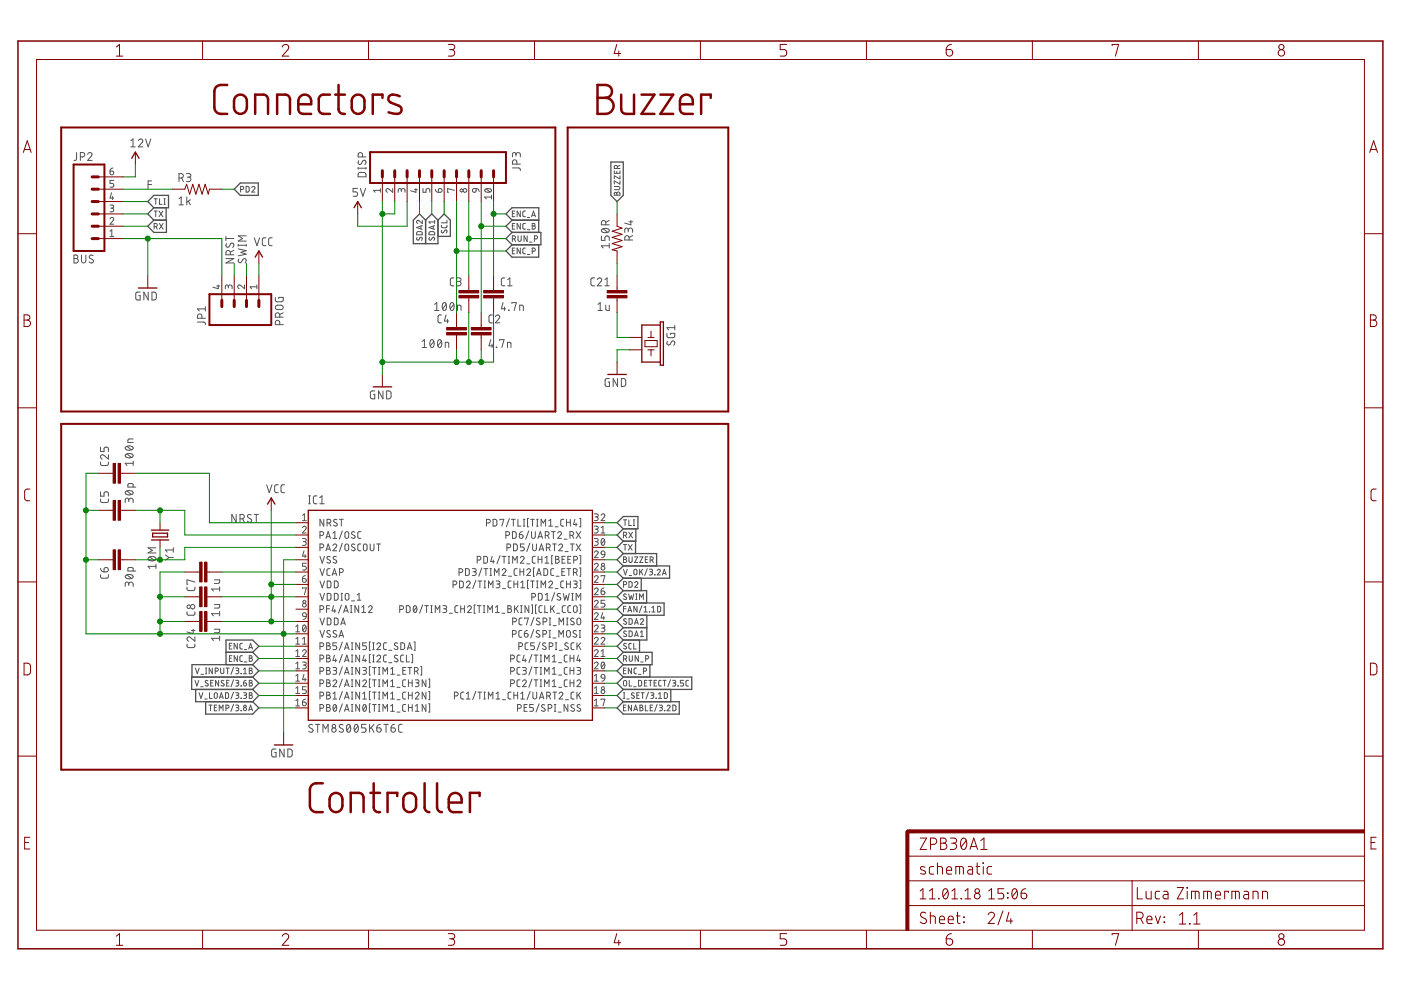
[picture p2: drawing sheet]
<svg xmlns="http://www.w3.org/2000/svg" width="297mm" height="210mm" viewBox="0 0 297 210" stroke-linecap="round" stroke-linejoin="round" font-family="sans-serif">
<g fill="none" stroke="#505050" stroke-width=".21">
<path d="M16.2 32.3v1.5l-.2 .2h-.3M17 33.3h.5a.47 .47 0 0 0 .5-.5 .47 .47 0 0 0-.5-.5h-.5v1.7M18.6 32.7a.46 .46 0 0 1 .6-.3 .46 .46 0 0 1 .2 .7l-.8 .9h.9M23.3 36.3h.5a.4 .4 0 0 1 .3 .4 .4 .4 0 0 1-.4 .4 .4 .4 0 0 1-.4-.4zM24 35.6l-.6 .3-.1 .4M24.1 38.2h-.8v.7h.5a.41 .41 0 0 1 .3 .4 .41 .41 0 0 1-.3 .4h-.5M27.7 29.8l.5-.3v1.6M27.7 31.1h1M29.3 29.8a.46 .46 0 0 1 .7-.3 .46 .46 0 0 1 .1 .7l-.8 .9h1M30.9 29.5l.5 1.6 .6-1.6M31.4 39.1h.7M32.1 38.4h-.7v1.6"/>
<path d="M38 37.7h.4a.47 .47 0 0 0 .5-.4 .47 .47 0 0 0-.5-.5h-.4v1.7M38.5 37.7l.4 .8M39.5 36.8h.6a.38 .38 0 0 1 .4 .4 .38 .38 0 0 1-.4 .4h-.4M40 37.6a.47 .47 0 0 1 .5 .4 .47 .47 0 0 1-.5 .5h-.5M52.2 39.5h.4l.2 .2v.8l-.2 .2h-.4zM53.4 39.8a.33 .33 0 0 1 .4-.3 .33 .33 0 0 1 .2 .5l-.6 .7h.7M75.8 39.9h-.9v.8h.5a.48 .48 0 0 1 .4 .4 .48 .48 0 0 1-.4 .5h-.5M75.9 35.5v.4M75.9 35.7h1.7M76.1 36.7l1.2-.1 .3 .2v.7h-1.7zM76.1 34.1a.43 .43 0 0 0-.1 .6 .43 .43 0 0 0 .6 0l.3-.5a.42 .42 0 0 1 .6-.1 .42 .42 0 0 1 0 .6l-.1 .2M76.4 39.9l.5 1.7 .6-1.7"/>
<path d="M76.9 33.3v-.5a.47 .47 0 0 0-.5-.5 .47 .47 0 0 0-.5 .5v.5h1.7M77.6 35.5v.4M80.6 40v.8M83.3 40v.8l-.8-.7a.39 .39 0 0 0-.7 .1 .39 .39 0 0 0 .3 .6M88.2 40v.8l-1.1-.4M89.7 40v.8h.6v-.5a.41 .41 0 0 1 .4-.3 .41 .41 0 0 1 .4 .3v.5M100.9 40l.4 .1 .3 .5M108.6 35.6h1.5l.2 .2v.4M109.4 32.8a.47 .47 0 0 1 .5-.5 .47 .47 0 0 1 .4 .5v.5M109.4 33.1v-.4a.37 .37 0 0 0-.4-.4 .37 .37 0 0 0-.4 .4v.6M109.6 34.8v-.5a.47 .47 0 0 0-.5-.4 .47 .47 0 0 0-.5 .4v.5h1.7M130.2 39.5h.9l.3 .3-.1 .4h-1.1"/>
<path d="M130.2 36.2v.5h1.2v-.5M130.8 36.3v.4M130.9 35.7l-.1-.6h-.3l-.2 .1-.1 .5h1.2M131.4 37.3v.6l-1.2-.6v.6M131.4 38.4v.6l-1.2-.6v.6M131.4 35.1l-.5 .2M15.7 54.1h.5a.37 .37 0 0 1 .3 .4 .37 .37 0 0 1-.3 .3 .47 .47 0 0 1 .4 .5 .47 .47 0 0 1-.4 .5h-.5zM15.7 54.8h.5M17.3 54.1v1.2a.47 .47 0 0 0 .4 .5 .47 .47 0 0 0 .5-.5v-1.2M19.7 54.2a.42 .42 0 0 0-.6-.1 .42 .42 0 0 0 0 .7l.5 .3a.39 .39 0 0 1 .2 .5 .39 .39 0 0 1-.6 .1l-.3-.2M23.3 46.4a.39 .39 0 0 1 .6-.3 .39 .39 0 0 1 .1 .6l-.7 .8h.8M23.3 43.5h.6l.2 .2-.2 .4h-.4"/>
<path d="M23.3 49l.4-.3v1.5M23.3 50.2h.8M23.6 40.9l-.3 1.1h.8M23.7 44.1a.39 .39 0 0 1 .4 .4 .39 .39 0 0 1-.4 .4h-.4M23.9 41.7v.6M32.7 48l.6-.1v-.4l-.6-.1v1.2M32.7 44.7h.6M32.7 42.1h.6M33 42.1v1.2M33 44.7v1.3M33.1 48l.2 .6M33.7 44.7l.8 1.3"/>
<path d="M33.8 47.4l.8 1.2M33.8 42.1v1.2h.6M34.5 44.7l-.8 1.3M34.6 47.4l-.8 1.2M34.8 42.1h.2M34.8 43.3h.2M34.9 42.1v1.2M38 42.1l.4-.3v1.6M38 43.4h.9M39.6 41.8v1.6M39.9 42.7l.5 .7M40.4 42.3l-.8 .6"/>
<path d="M47.9 54.8h1.7l-1.7 1h1.7M47.9 50.1v.9M47.9 50.6h1.7M48 51.6a.43 .43 0 0 0-.1 .7 .43 .43 0 0 0 .7-.1l.3-.5a.42 .42 0 0 1 .6 0 .42 .42 0 0 1 0 .6l-.2 .2M48.8 54v-.4a.47 .47 0 0 0-.4-.5 .47 .47 0 0 0-.5 .5v.4h1.7M49.6 53.1l-.8 .4M50.5 52.8l1.7 .3-1.1 .4 1.1 .4-1.7 .4M50.5 52h1.7M50.5 51.8v.4M50.7 54.9a.42 .42 0 0 0-.1 .6 .42 .42 0 0 0 .6 0l.3-.5a.38 .38 0 0 1 .5-.1 .38 .38 0 0 1 .2 .5l-.2 .4M51 40.2l.6-.1 .1-.3-.2-.3h-.5v1.2M52.2 51.8v.4"/>
<path d="M52.2 50h-1.7l.9 .6-.9 .5h1.7M53.9 50.4l.6 1.7 .5-1.7M56.4 50.4h-.5l-.3 .4v1.1l.4 .2h.4M57.7 50.4h-.5l-.2 .4v1.1l.2 .1 .5 .1M80.6 40.4h-1.4l.3 .4M85.1 40.4a.39 .39 0 0 1 .4-.4 .39 .39 0 0 1 .4 .4v.4M85.1 40.6l-.1-.4-.3-.2-.2 .2-.1 .6M87.9 40.2h.6M88.4 50.4a.3 .3 0 0 0 0 .4 .3 .3 0 0 0 .4 0l.2-.4a.33 .33 0 0 1 .5 .1 .33 .33 0 0 1-.1 .5M88.4 49.2l.9-.1 .2 .2v.5h-1.2zM89.2 47.9v.6M89.5 46.7v.7l-.7-.7a.34 .34 0 0 0-.5 .3 .34 .34 0 0 0 .3 .4"/>
<path d="M89.5 47.8l-1.2 .4 1.2 .4M91 49.2l.9-.1 .2 .2 .1 .5h-1.2zM91.1 50.4a.3 .3 0 0 0-.1 .4 .3 .3 0 0 0 .5 0l.2-.4a.33 .33 0 0 1 .5 .1 .33 .33 0 0 1-.2 .5M91.8 47.9v.6M92.2 46.7v.7M92.2 47.8l-1.2 .4 1.2 .4M92.2 47.1h-1.2l.2 .3M92.3 40.1l.1 .4 .5 .3M93 40.1a.41 .41 0 0 1 .7 .1 .41 .41 0 0 1-.4 .6h-.4zM93.6 47.8v.4l.2 .1h.8l.2-.5M93.7 48.8a.3 .3 0 0 0-.1 .5 .3 .3 0 0 0 .5 0l.2-.4a.33 .33 0 0 1 .5 0 .33 .33 0 0 1-.2 .5M94.8 46.7v.5h-1.2"/>
<path d="M96.2 58.9h-.5l-.2 .4v1.1l.3 .2h.4M96.4 40.4l-1.5-.4v.8h.2M96.8 58.9h.6a.37 .37 0 0 1 .3 .4 .37 .37 0 0 1-.3 .4h-.4M97.3 59.7a.47 .47 0 0 1 .4 .4 .47 .47 0 0 1-.4 .5h-.5M100.3 40.1l.6-.1v.4a.4 .4 0 0 1-.5 .3 .4 .4 0 0 1-.1-.6zM102.9 40.2a.9 .9 0 0 1 1.3 .2 .84 .84 0 0 1-1.4 0zM103.1 40l.8 .7M104.2 41.8h-1.4l.3 .4M104.2 41.4v.8M107 58.9h-.5l-.2 .4v1.1l.4 .2h.3M107.6 59.3l.5-.4v1.7M108.6 50.7l.6-.2 .1-.3-.2-.2h-.5v1.2"/>
<path d="M108.6 53.1h.4M108.6 45.3h.4M108.6 47.9h.4M109 50.7l.3 .5M109.2 47.4h-.6v1.2h.6M109.2 44.7h-.6v1.3h.6M109.2 52.6h-.6v1.2h.6M109.8 50v.9l.3 .3 .4-.2v-1M110.3 44.7v1.3l-.7-1.3v1.3M110.3 47.4v1.2l-.7-1.2v1.2M110.3 52.6v1.2l-.7-1.2v1.2M111.4 52.6h-.4l-.2 .3 .1 .8 .5 .1"/>
<path d="M111.4 44.7l-.4 .1-.2 .2 .1 .8 .5 .2M111.4 47.4h-.4l-.2 .2 .1 .8 .5 .2M111.8 50v1.2l-.7-1.2v1.2M111.8 54h.5M111.8 46.1h.5M111.8 48.7h.5M112.3 51.3h.5M112.7 46l.4-1.3 .4 1.3M112.8 45.7h.6M112.8 53.3l.6-.2v-.4l-.6-.1v1.2M112.8 47.4l.6 .1v.3l-.2 .1 .3 .3-.2 .3-.5 .1zM112.8 47.9h.4"/>
<path d="M113.3 50.7l.6-.2 .1-.3-.2-.2h-.5v1.2M126 58.9h-.5l-.2 .4v1.1l.2 .2h.5M126.6 59.3a.46 .46 0 0 1 .7-.4 .46 .46 0 0 1 .1 .8l-.8 .9h1M127.5 50v1h.7v-.6a.48 .48 0 0 1 .5-.4 .48 .48 0 0 1 .5 .4v.6M127.6 48.6a1.07 1.07 0 0 1 1.6 .3 .98 .98 0 0 1-1.7 0zM127.9 48.5l.9 .8M128.2 59.3l.5-.4v1.7M128.4 47.7v-.5a.47 .47 0 0 0-.4-.5 .47 .47 0 0 0-.5 .5v.5h1.7M129.2 52.1h-1.7l.4 .5M129.2 51.6v1M129.2 46.7l-.8 .4M130.3 40.8h.4l.1 .2 .1-.2 .3-.1 .2 .2v.5h-1.2z"/>
<path d="M130.8 41v.4M133.2 48.8a.47 .47 0 0 1 .5-.5 .47 .47 0 0 1 .4 .5v.5M133.2 49.1v-.4a.37 .37 0 0 0-.4-.4 .37 .37 0 0 0-.3 .4v.6M133.4 50.9v-.5a.47 .47 0 0 0-.5-.4 .47 .47 0 0 0-.4 .4v.5h1.6M133.4 47h.7M133.8 46.7v1l-1.3-.4M134.1 50l-.7 .3M29.7 61.9l-.7 .1-.2 .2v1l.2 .4h.7v-.9h-.3M31.4 61.9v1.7l-.9-1.7v1.7M32.2 61.9l.7 .1 .2 .2v.9l-.2 .5h-.7zM41.9 68.3h1.4l.2 .2v.3M42.8 67.5v-.5a.47 .47 0 0 0-.5-.5 .47 .47 0 0 0-.4 .5v.5h1.6"/>
<path d="M43.5 65v.9M43.5 65.5h-1.6l.3 .4M46 60.6h.6M46.3 60.4v.8l-1.2-.3M48.4 60.8a.4 .4 0 0 1 .4-.4 .4 .4 0 0 1 .4 .4v.4M48.4 61v-.4l-.4-.2-.2 .3v.5M51.8 60.4v.8l-.8-.7a.39 .39 0 0 0-.6 .2 .39 .39 0 0 0 .3 .5M54.5 60.8h-1.5l.3 .4M54.5 60.4v.8M58.4 63.1v.7l.2 .1 1.1 .1 .3-.2v-.7h-.9v.2M58.5 64.9l1.1-.2a.47 .47 0 0 1 .4 .5 .47 .47 0 0 1-.4 .4l-1.1-.1-.1-.3zM59.3 68.8v-.4a.47 .47 0 0 0-.5-.5 .47 .47 0 0 0-.4 .5v.4h1.6"/>
<path d="M59.3 67.2v-.4a.47 .47 0 0 0-.5-.5 .47 .47 0 0 0-.4 .5v.4h1.6M60 66.3l-.7 .4M89.5 73.7h.9M89.5 72.4l.5-.4v1.7M91.3 72.1l.3-.1a.98 .98 0 0 1 0 1.7 1.07 1.07 0 0 1-.3-1.6zM92 72.4l-.8 .9M92.1 65.8h1M92.1 64.5l.5-.3v1.6M93 72.1l.2-.1a.98 .98 0 0 1 0 1.7 1.03 1.03 0 0 1-.2-1.6zM93.6 72.4l-.8 .9M93.6 66.8h-.5l-.2 .3v1.1l.2 .2 .5 .1M94 64.3l.2-.1a.98 .98 0 0 1 0 1.6 1.07 1.07 0 0 1-.2-1.5z"/>
<path d="M94.4 73.7v-1.1l.7 .1v1M94.6 66.8l-.4 1.3h.9M94.6 64.5l-.7 1M94.9 67.7v.8M95.6 64.3l.2-.1a.98 .98 0 0 1 0 1.6 1.07 1.07 0 0 1-.2-1.5zM96.2 64.5l-.7 1M97 65.8v-1.1l.7 .2v.9M104.1 72l-.4 1.3h.9M104.3 72.9v.8M104.4 66.8h-.5l-.2 .3v1.1l.2 .2 .5 .1M105 67.1a.46 .46 0 0 1 .7-.3 .46 .46 0 0 1 .1 .7l-.8 1h1M105.2 73.6l.1 .1z"/>
<path d="M105.9 72.2v-.2h1l-.5 1.7M106.7 64.2l-.4 1.3h.9M107 65.1v.7M107.6 73.7v-1.1l.7 .1v1M107.6 60.6h1M107.8 65.7l.1 .1zM108.5 64.3v-.1h1l-.5 1.6M110.2 65.8v-1.1l.7 .2 .1 .9M126.8 65.8h.9M126.8 64.5l.5-.3v1.6M128.2 60.6h1M128.4 64.7l.1 1 .2 .1h.5v-1.1"/>
<path d="M141.4 70.7v.7l.2 .2h1.1l.3-.2 .1-.7h-1v.3M141.5 72.4l-.1 .5 .4 .3 .3-.2 .3-.5a.42 .42 0 0 1 .6-.1 .42 .42 0 0 1 0 .6l-.2 .2M143.1 69v.9M143.1 69.5h-1.7l.4 .4M21.3 98v.5l.4 .2 1.2-.1 .1-.6M21.3 94.8v.9h.8v-.5a.47 .47 0 0 1 .4-.4 .47 .47 0 0 1 .5 .4v.5M23 96.4v.9l-.9-.7a.46 .46 0 0 0-.8 .1 .46 .46 0 0 0 .4 .6M26.7 96.4a1.03 1.03 0 0 1 1.5 .2 1 1 0 0 1-1.7 0zM26.7 94.8a1.05 1.05 0 0 1 1.5 .2 1 1 0 0 1-1.7 0zM26.9 96.2l1 .8M26.9 94.6l1 .8M28.2 93.1h-.8l-.3 .2v.5h1.1"/>
<path d="M28.2 97.8v.9M28.2 98.2h-1.7l.4 .5M79.5 82.9h-.7l-.2 .2v1.4l.9 .1v-1h-.3M81.2 82.9v1.7l-.9-1.7v1.7M82 82.9h.6l.3 .3v.9l-.3 .4-.6 .1zM129.2 80.3h-.7l-.2 .2v1.2l.2 .2h.7v-.9h-.3M130.9 80.3v1.6l-.9-1.6v1.6M131.7 80.3h.7l.2 .2 .1 1-.3 .4h-.7zM21.3 105.8v.5l.4 .3 1.1-.1 .2-.2v-.5M21.3 104.3v.9h.8v-.6a.47 .47 0 0 1 .4-.3 .47 .47 0 0 1 .5 .3v.6M26.7 104.2a1.03 1.03 0 0 1 1.5 .3 1 1 0 0 1-1.7 0zM26.9 104.1l1 .7"/>
<path d="M27.3 106.1a.47 .47 0 0 1 .5-.5 .47 .47 0 0 1 .4 .5v.5M27.3 106.4v-.4a.38 .38 0 0 0-.4-.4 .38 .38 0 0 0-.4 .4v.6M28.2 103.3v-.6l-.2-.1-.6-.1-.2 .2-.1 .6h1.7M31.5 118.2a1 1 0 0 1 1.6 .3 .98 .98 0 0 1-1.7 0zM31.8 118.1l.9 .7M33.1 119.6v.9M33.1 116.1h-1.7l.9 .6-.9 .5h1.7M35.1 117.6l.8 .6M35.9 118.2l-.8 .6M35.9 118.2h.8M36.7 116.6h-1.6l.3 .5M36.7 116.1v1"/>
<path d="M50.1 109.1v1.6l-1-1.6v1.6M50.9 110h.5a.47 .47 0 0 0 .4-.5 .47 .47 0 0 0-.4-.4h-.5v1.6M51.4 110l.4 .7M53.3 109.2a.42 .42 0 0 0-.7-.1 .42 .42 0 0 0 .1 .7l.5 .2a.42 .42 0 0 1 0 .7 .42 .42 0 0 1-.6-.1l-.2-.1M53.9 109.1h.9M54.3 109.1v1.6M56.5 102.8l.6 1.7 .6-1.7M59 102.8h-.5l-.3 .3 .1 1.1 .2 .2 .5 .1M60.3 102.8h-.5l-.2 .3v1.1l.2 .2 .5 .1M64.1 111.9a.39 .39 0 0 1 .6-.3 .39 .39 0 0 1 .1 .6l-.7 .8h.8M64.1 114.2h.6l.2 .2-.2 .4h-.4M64.1 109.3l.4-.4v1.5"/>
<path d="M64.1 110.4h.8M64.5 116.8l-.4 1.1h.8M64.5 114.8a.4 .4 0 0 1 .4 .4 .4 .4 0 0 1-.4 .4h-.4M64.7 117.6v.6M64.9 119.4h-.8v.7h.5a.41 .41 0 0 1 .3 .4 .41 .41 0 0 1-.3 .4h-.5M65.4 106.8h.4M65.4 105.1h.4M65.6 105.1v1.7M67.2 105.1l-.5 .1-.3 .3 .1 1.2 .7 .1M67.8 106.8h.9M67.8 105.5l.5-.4v1.7M67.8 113.5h.4a.4 .4 0 0 0 .4-.4 .4 .4 0 0 0-.4-.4h-.4v1.5"/>
<path d="M67.8 116.1h.4a.4 .4 0 0 0 .4-.4 .4 .4 0 0 0-.4-.4h-.4v1.5M67.8 118l.5 1.4 .5-1.4M68.6 110.1v1.4l-.8-1.4v1.4M69.1 114.2l.5-1.5 .5 1.5M69.1 116.8l.5-1.5 .5 1.5M69.2 113.8h.7M69.2 116.4h.7M69.3 110.9h.4a.39 .39 0 0 0 .4-.4 .39 .39 0 0 0-.4-.4h-.4v1.4M69.8 110.9l.3 .6M70 118.1l-.5-.1-.2 .3 .6 .5a.36 .36 0 0 1 .1 .5 .36 .36 0 0 1-.6 0l-.1-.1M70.6 115.7a.39 .39 0 0 1 .5-.3 .39 .39 0 0 1 .2 .6l-.7 .8h.8M70.6 113l.4-.3v1.5"/>
<path d="M70.6 114.2h.8M71.3 118.1a.36 .36 0 0 0-.5-.1 .36 .36 0 0 0-.1 .5l.5 .3a.36 .36 0 0 1 .1 .5 .36 .36 0 0 1-.6 0l-.1-.1M71.4 110.2l-.2-.1a.33 .33 0 0 0-.4 .2 .33 .33 0 0 0 .1 .4l.5 .2a.36 .36 0 0 1 0 .6 .36 .36 0 0 1-.6-.1l-.1-.1M72 110.1h.8M72.4 110.1v1.4M72.6 112.6l-.7 1.7M72.6 115.2l-.7 1.7M73.3 112.8l.2-.1 .3 .1 .1 .9a.4 .4 0 0 1-.4 .5 .4 .4 0 0 1-.4-.5zM73.3 115.4h.5l.1 1a.4 .4 0 0 1-.4 .4 .4 .4 0 0 1-.4-.4zM75.2 112.8h-.2a.33 .33 0 0 0-.4 .1 .33 .33 0 0 0 .1 .4l.4 .3a.39 .39 0 0 1 0 .6 .39 .39 0 0 1-.6-.2M75.2 115.5l-.2-.1a.33 .33 0 0 0-.4 .1 .33 .33 0 0 0 .1 .4l.4 .3a.39 .39 0 0 1 0 .6 .39 .39 0 0 1-.6-.2M76.5 112.7h-.4l-.2 .3v1l.2 .1 .4 .1"/>
<path d="M76.5 115.3l-.4 .1-.2 .3v.9l.2 .2h.4M77.2 115.4h.5l.1 1a.39 .39 0 0 1-.4 .4 .39 .39 0 0 1-.4-.4zM78.5 115.3v1.1a.4 .4 0 0 0 .4 .4 .4 .4 0 0 0 .4-.4v-1.1M79.9 115.3h.8M80.3 115.3v1.5M101.2 118.7h.4a.39 .39 0 0 0 .4-.3 .39 .39 0 0 0-.4-.4h-.4v1.4M102.6 118h.5l.2 .2v.9l-.2 .3h-.5zM103.1 110.9h.4a.39 .39 0 0 0 .4-.4 .39 .39 0 0 0-.4-.4h-.4v1.4M104.4 118l-.4 1.1h.8M104.5 110.1h.6l.2 .2v.8l-.2 .4h-.6zM104.6 118.7v.7M106 110.3v-.2h.8l-.4 1.4"/>
<path d="M106 117.8l-.6 1.7M106.5 118h.8M106.9 118v1.4M107.3 113.5h.4a.4 .4 0 0 0 .4-.4 .4 .4 0 0 0-.4-.4h-.4v1.5M107.5 116.1h.4a.4 .4 0 0 0 .4-.4 .4 .4 0 0 0-.4-.4h-.4v1.5M107.7 118h.4M107.7 119.4h.4M107.9 118v1.4M108 109.9l-.6 1.8M108.4 110.1h.8M108.6 112.7l.6 .1 .2 .2 .1 .7-.3 .4-.6 .1zM108.7 119.4v-1.4l.5 .7 .5-.7v1.4"/>
<path d="M108.8 110.1v1.4M108.9 115.3l.5 .1 .2 .2 .1 .8-.3 .4h-.5zM109.8 110.1v1.4h.6M110.1 113.3h.5a.4 .4 0 0 1 .3 .5 .4 .4 0 0 1-.4 .3 .4 .4 0 0 1-.4-.4zM110.3 118.3a.4 .4 0 0 1 .6-.3 .4 .4 0 0 1 .1 .6l-.7 .8h.8M110.7 112.7l-.3 .1-.3 .5M111 110.1h.3M111 111.5h.3M111.1 110.1v1.4M111.1 115.3h-.8v.7h.5a.41 .41 0 0 1 .4 .4 .41 .41 0 0 1-.4 .4h-.5M111.7 119.5h.6M112.1 109.9h-.3v1.8h.3"/>
<path d="M112.1 112.6l-.6 1.7M112.3 115.2l-.6 1.7M112.5 110.1h.8M112.7 112.7v1a.4 .4 0 0 0 .4 .5 .4 .4 0 0 0 .4-.5v-1M112.9 110.1v1.4M112.9 115.3v1.1a.4 .4 0 0 0 .4 .4 .4 .4 0 0 0 .4-.4v-1.1M113.5 118h-.4l-.2 .3v.9l.2 .2h.4M113.8 110.1h.3M113.8 111.5h.3M113.9 110.1v1.4M114.1 114.2l.5-1.5 .4 1.5M114.1 118v1.4"/>
<path d="M114.1 118.6h.8M114.2 113.8h.7M114.3 116.8l.5-1.5 .5 1.5M114.4 116.4h.7M114.7 111.5v-1.4l.5 .8 .5-.8v1.4M114.9 118v1.4M115.5 119.4h.9M115.5 118.3l.5-.3v1.4M115.6 113.5h.4a.4 .4 0 0 0 .4-.4 .4 .4 0 0 0-.4-.4h-.4v1.5M115.8 116.1h.4a.4 .4 0 0 0 .4-.4 .4 .4 0 0 0-.4-.4h-.4v1.5M116.1 113.5l.3 .7M116.3 116.1l.3 .7"/>
<path d="M116.4 110.4l.4-.3v1.4M116.4 111.5h.8M116.9 112.7h.8M117.2 115.3h.8M117.2 117.8h-.2v1.7h.2M117.3 112.7v1.5M117.6 115.3v1.5M117.7 111.7h.6M117.8 118l.6 .1 .1 .2-.3 .3a.4 .4 0 0 1 .4 .4 .4 .4 0 0 1-.4 .4h-.4zM117.8 118.6h.4M118.2 113a.39 .39 0 0 1 .6-.3 .39 .39 0 0 1 .1 .6l-.7 .9h.8M118.5 115.7a.4 .4 0 0 1 .5-.4 .4 .4 0 0 1 .2 .7l-.7 .8h.8"/>
<path d="M119.2 118.6h.5M119.5 110.1h-.4l-.2 .3v.9l.6 .2M119.6 114.3h.6M119.8 118h-.6v1.4h.6M119.8 116.9h.7M120.1 110.1v1.4M120.1 110.7h.8M120.4 118.6h.5M120.8 113.5h.4a.4 .4 0 0 0 .4-.4 .4 .4 0 0 0-.4-.4h-.4v1.5M120.9 115.3h.8M120.9 110.1v1.4M121 118h-.6v1.4h.6"/>
<path d="M121.3 115.3v1.5M121.3 113.5l.3 .7M121.6 118.7h.4a.39 .39 0 0 0 .4-.3 .39 .39 0 0 0-.4-.4h-.4v1.4M121.9 110.1l-.3 1.1h.8M122.1 110.9v.6M122.2 115.3l.9 1.5M122.2 112.7l.9 1.5M122.9 109.9h.2v1.8h-.2M122.9 117.8h.2v1.7h-.2M123.1 115.3l-.9 1.5M123.1 112.7l-.9 1.5M126 119.7a.39 .39 0 0 1 .6-.3 .39 .39 0 0 1 .1 .7l-.7 .8h.8"/>
<path d="M126 117.1a.39 .39 0 0 1 .6-.3 .39 .39 0 0 1 .1 .6l-.7 .8h.8M126 114.2h.5l.3 .2-.2 .4h-.4M126 111.6h.6l.2 .2-.2 .4h-.4M126 108.9h.5l.3 .3-.2 .4h-.4M126.4 114.8a.4 .4 0 0 1 .4 .4 .4 .4 0 0 1-.4 .4h-.4M126.4 112.2a.4 .4 0 0 1 .4 .4 .4 .4 0 0 1-.4 .4h-.4M126.4 109.6a.4 .4 0 0 1 .4 .4 .4 .4 0 0 1-.4 .4h-.4M127.4 109.3a.39 .39 0 0 1 .6-.3 .39 .39 0 0 1 .1 .6l-.7 .8h.8M127.4 113h.8M127.4 111.9l.4-.3v1.4M127.6 116.9l.2-.1 .3 .1 .1 .7-.7-.1zM127.6 114.3l.2-.1a.86 .86 0 0 1 0 1.4 .91 .91 0 0 1-.2-1.3z"/>
<path d="M128.2 114.5l-.7 .8M128.2 117.6l-.1 .4-.5 .2M132.2 118.1h.5l.1 .2-.3 .3 .4 .3-.2 .4h-.5zM132.2 113.5l.6-.1v-.4l-.6-.2v1.2M132.2 118.6h.3M132.2 115.4h.7M132.2 110.2h.7M132.5 110.2v1.2M132.5 115.4v1.2M132.6 113.5l.3 .5M133.2 115.4l.8 1.2M133.3 112.8l.8 1.2"/>
<path d="M133.3 110.2v1.2h.6M133.3 118.1v.8l.3 .4 .4-.2v-1M134 115.4l-.8 1.2M134.1 112.8l-.8 1.2M134.3 110.2h.3M134.3 111.4h.3M134.4 110.2v1.2M134.5 118.1h.7l-.7 1.2h.7M135.6 118.1h.7l-.7 1.2h.7M136.8 118.6h.4M137.4 118.1h-.6v1.2h.6M137.8 118.7l.6-.1v-.4l-.6-.1v1.2"/>
<path d="M138.2 118.7l.3 .6M21.3 121.9v.5l.4 .2h1.1l.2-.2v-.5M21.3 120.5l.3 .6 .5 .2M22.2 120.4a.48 .48 0 0 1 .7 .2 .48 .48 0 0 1-.4 .7h-.4zM26.7 122a1.07 1.07 0 0 1 1.5 .3 1 1 0 0 1-1.7 0zM26.9 121.9l1 .7M27.3 123.9a.47 .47 0 0 1 .5-.5 .47 .47 0 0 1 .4 .5v.4M27.3 124.1v-.3a.38 .38 0 0 0-.4-.4 .38 .38 0 0 0-.4 .4v.5M28.2 121.1v-.7l-.8-.1-.2 .2-.1 .6h1.7M33.1 120.1h-1.7l.4 .4M39.6 124.5l.1 .5 .3 .2h1.1l.2-.2v-.5M39.6 129.7l.1 .5 .3 .3 1.1-.1 .2-.2v-.5"/>
<path d="M39.6 136.6l.1 .5 .3 .2h1.1l.2-.2v-.5M40.6 133.7h.7M41 133.4v.9l-1.4-.3M41.3 135v1l-.9-.8a.46 .46 0 0 0-.7 .1 .46 .46 0 0 0 .3 .7M41.3 123.4l-1.7-.5v1h.2M45.4 122.9h1.2l-.1 .7-1.1 .1M45.4 128.2h1.2l-.1 .6-1.1 .1M45.4 133.4h1.2l-.1 .7-1.1 .1M46.6 124.9h-1.7l.4 .4M46.6 124.4v.9M46.6 129.6v1M46.6 134.9v.9"/>
<path d="M46.6 130.1h-1.7l.4 .5M46.6 135.3h-1.7l.4 .5M48.6 136.9h.4M48.6 139.6h.4M49.2 136.4h-.6v1.2h.6M49.2 139h-.6v1.2h.6M50.3 136.4v1.2l-.7-1.2v1.2M50.3 139v1.2l-.6-1.2v1.2M51.4 136.4h-.4l-.1 .3v.7l.5 .2M51.4 139l-.4 .1-.1 .2v.8l.5 .1M51.8 137.7h.5M52.7 137.6l.4-1.2 .4 1.2"/>
<path d="M52.8 137.3h.6M52.9 139l.5 .1v.3l-.2 .2 .3 .2-.2 .4h-.4zM52.9 139.6h.3M62.7 132.8l.4-.3v1.5M62.7 135.4l.4-.3v1.5M62.7 138.1l.4-.3v1.4M62.7 134h.8M62.7 136.6h.8M62.7 139.2h.8M64.1 122.7h.5a.4 .4 0 0 1 .3 .4 .4 .4 0 0 1-.4 .4 .4 .4 0 0 1-.4-.4zM64.1 138.1a.39 .39 0 0 1 .6-.3 .39 .39 0 0 1 .1 .6l-.7 .8h.8M64.1 135.4l.4-.3v1.5"/>
<path d="M64.1 124.8v-.1h.8l-.4 1.4M64.1 136.6h.8M64.2 130h.6l.1 .7-.7-.1zM64.3 132.6l.2-.1a.86 .86 0 0 1 0 1.5 .91 .91 0 0 1-.2-1.4zM64.8 122l-.4 .2-.3 .5M64.9 132.8l-.7 .8M64.9 130.7l-.2 .5-.4 .1M67.8 129.2h.4a.4 .4 0 0 0 .4-.4 .4 .4 0 0 0-.4-.4h-.4v1.5M67.8 137.1h.4a.39 .39 0 0 0 .4-.4 .39 .39 0 0 0-.4-.4h-.4v1.4M67.8 139.7h.4a.4 .4 0 0 0 .4-.4 .4 .4 0 0 0-.4-.4h-.4v1.4M67.8 120.6l.5 1.4 .5-1.4M67.8 123.2l.5 1.4 .5-1.4"/>
<path d="M67.8 125.8l.5 1.5 .5-1.5M67.8 131l.5 1.5 .5-1.5M67.8 133.7l.5 1.4 .5-1.4M69.2 129.1h.7M69.3 136.3l.6 .1 .1 .3-.4 .2a.4 .4 0 0 1 .4 .4 .4 .4 0 0 1-.4 .4h-.3zM69.3 138.9l.6 .1 .1 .3-.4 .3a.39 .39 0 0 1 .4 .3 .39 .39 0 0 1-.4 .4h-.3zM69.3 136.9h.3M69.3 139.6h.3M69.4 123.2h.5l.2 .2v1l-.2 .2h-.5zM69.4 125.8h.5l.2 .2v1l-.2 .2-.5 .1zM69.4 131l.5 .1 .2 .2v.9l-.2 .3h-.5zM69.9 128.4h-.7v1.5"/>
<path d="M70 120.6h-.5l-.2 .3v.9l.7 .2M70 133.8l-.5-.1-.2 .3 .6 .5a.36 .36 0 0 1 .1 .6 .36 .36 0 0 1-.6-.1l-.1-.1M70.4 122l.5-1.4 .5 1.4M70.5 121.6h.8M70.7 128.4l-.3 1.1h.8M70.9 123.2h.5l.2 .2 .1 .8-.3 .4h-.5zM70.9 125.8h.5l.2 .2 .1 .9-.3 .3-.5 .1zM70.9 131l.5 .1 .2 .2 .1 .8-.3 .4h-.5zM70.9 138.9l-.3 1.1h.8M71 129.2v.7M71.2 139.7v.6M71.3 133.8a.36 .36 0 0 0-.5-.1 .36 .36 0 0 0-.1 .5l.5 .3a.36 .36 0 0 1 .1 .6 .36 .36 0 0 1-.6-.1l-.1-.1"/>
<path d="M71.4 136.3h-.8v.6h.5a.41 .41 0 0 1 .3 .4 .41 .41 0 0 1-.3 .4h-.5M71.9 135.1l.5-1.4 .4 1.4M72 121.4h.4a.4 .4 0 0 0 .4-.4 .4 .4 0 0 0-.4-.4h-.4v1.4M72 134.7h.7M72.3 132.5l.4-1.5 .5 1.5M72.3 125.8h.3M72.3 127.3h.3M72.4 132.1h.7M72.4 128.3l-.6 1.7M72.5 125.8v1.5M72.6 136.1l-.7 1.8M72.6 138.7l-.7 1.8"/>
<path d="M72.9 129.9l.4-1.5 .5 1.5M73 129.5h.7M73 137.7l.5-1.4 .5 1.4M73.2 137.4h.7M73.2 140h.7M73.3 125.9h.6l.1 1a.39 .39 0 0 1-.4 .4 .39 .39 0 0 1-.4-.4zM74.3 128.4h.3M74.3 129.9h.3M74.5 128.4v1.5M74.5 136.3h.3M74.5 137.7h.3M74.5 138.9h.3"/>
<path d="M74.5 127.4h.7M74.7 136.3v1.4M74.7 138.9v1.4M75.7 127.3h.8M75.7 126.1l.4-.3v1.5M76.1 128.4v1.5l-.9-1.5v1.5M76.2 136.3v1.4l-.8-1.4v1.4M76.2 138.9v1.4l-.8-1.4v1.4M76.7 129.9h.8M76.7 128.8l.4-.4v1.5M77.2 138.9l-.3 1.1h.8M77.4 139.7v.6"/>
<path d="M77.7 136.3h-.8v.6h.5a.41 .41 0 0 1 .3 .4 .41 .41 0 0 1-.3 .4h-.5M78.1 128.8a.39 .39 0 0 1 .6-.3 .39 .39 0 0 1 .1 .6l-.7 .8h.8M78.5 136.1h-.2v1.8h.2M78.5 138.7h-.2v1.8h.2M79 136.3h.3M79 137.7h.3M79 138.9h.3M79.2 136.3v1.4M79.2 138.9v1.4M79.9 136.6a.39 .39 0 0 1 .6-.3 .39 .39 0 0 1 .1 .6l-.7 .8h.8M79.9 139.2a.39 .39 0 0 1 .6-.3 .39 .39 0 0 1 .1 .7l-.7 .7h.8M82 136.3h-.5l-.2 .3v.9l.2 .2h.5"/>
<path d="M82 138.9h-.5l-.2 .3v.9l.2 .2h.5M82.4 137.9h.7M84.3 136.4a.37 .37 0 0 0-.5-.1 .37 .37 0 0 0-.1 .5l.5 .3a.36 .36 0 0 1 .1 .6 .36 .36 0 0 1-.6-.1l-.1-.1M84.3 139l-.2-.1a.33 .33 0 0 0-.4 .2 .33 .33 0 0 0 .1 .4l.4 .2a.36 .36 0 0 1 .1 .6 .36 .36 0 0 1-.6 0l-.1-.2M84.8 129.2h.4a.4 .4 0 0 0 .4-.4 .4 .4 0 0 0-.4-.4h-.4v1.5M85 136.3h.5l.3 .2v1l-.3 .2h-.5zM85.6 138.9h-.5l-.2 .3 .1 .9 .1 .2h.5M86.1 128.4l.6 .1 .2 .2 .1 .8-.3 .3-.6 .1zM86.2 138.9v1.4h.6M86.4 137.7l.4-1.4 .5 1.4M86.5 137.4h.7M87.2 138.7h.3v1.8h-.3"/>
<path d="M87.8 136.1h.2v1.8h-.2M87.8 128.5l.2-.1a.86 .86 0 0 1 0 1.5 .91 .91 0 0 1-.2-1.4zM88.3 128.8l-.6 .7M89.6 128.3l-.6 1.7M90 128.4h.8M90.4 128.4v1.5M91.3 128.4h.4M91.3 129.9h.4M91.5 128.4v1.5M92.3 129.9v-1.5l.5 .8 .4-.8v1.5M93.9 128.4l.6 .1 .2 .2-.2 .3-.4 .1M94.3 129.1a.4 .4 0 0 1 .4 .4 .4 .4 0 0 1-.4 .4h-.4"/>
<path d="M95.2 130h.7M96.1 124h.4a.4 .4 0 0 0 .4-.4 .4 .4 0 0 0-.4-.4h-.4v1.4M97.1 128.4l-.5 .1-.1 .3v.9l.6 .2M97.3 121.4h.4a.4 .4 0 0 0 .4-.4 .4 .4 0 0 0-.4-.4h-.4v1.4M97.4 123.2h.6l.2 .2v1l-.2 .2h-.6zM97.7 129.1h.8M97.7 128.4v1.5M98.5 128.4v1.5M98.7 120.6h.6l.2 .2v1l-.2 .2h-.6zM98.9 123.5a.39 .39 0 0 1 .6-.3 .39 .39 0 0 1 .1 .6l-.7 .8h.8M99.1 128.8a.4 .4 0 0 1 .6-.4 .4 .4 0 0 1 .1 .7l-.7 .8h.8M100.2 120.6h.6l.2 .2-.2 .4h-.5"/>
<path d="M100.6 121.2a.39 .39 0 0 1 .4 .4 .39 .39 0 0 1-.4 .4h-.4M100.8 128.3h-.3v1.7h.3M100.9 123l-.7 1.8M101.2 128.4h.8M101.3 123.2h.9M101.6 128.4v1.5M101.7 123.2v1.4M102.2 120.4l-.7 1.8M102.5 128.4h.3M102.5 129.9h.3M102.6 120.6h.8M102.6 123.2h.3"/>
<path d="M102.6 124.6h.3M102.6 128.4v1.5M102.8 123.2v1.4M103 120.6v1.4M103.4 129.9v-1.5l.5 .8 .5-.8v1.5M103.6 124.6v-1.4l.5 .8 .4-.8v1.4M103.9 122h.3M103.9 120.6h.3M104.1 120.6v1.4M104.8 122v-1.4l.5 .8 .5-.8v1.4M105.1 129.9h.8M105.1 128.8l.4-.4v1.5"/>
<path d="M105.2 123.2h.5l.3 .2-.2 .4h-.4M105.6 123.8a.4 .4 0 0 1 .4 .4 .4 .4 0 0 1-.4 .4h-.4M106.4 130h.6M106.5 120.9a.39 .39 0 0 1 .5-.3 .39 .39 0 0 1 .1 .6l-.6 .8h.8M106.6 124.8h.6M107.7 128.4l.6 .1 .1 .3-.3 .3a.4 .4 0 0 1 .4 .4 .4 .4 0 0 1-.4 .4h-.4zM107.7 129.1h.4M107.8 122.2h.7M108.3 139.7h.4a.4 .4 0 0 0 .4-.4 .4 .4 0 0 0-.4-.4h-.4v1.4M108.4 123.2h-.5l-.2 .3 .1 .9 .1 .2h.5M108.6 134.5h.5a.4 .4 0 0 0 .4-.4 .4 .4 0 0 0-.4-.4h-.5v1.4M108.7 131.8h.4a.4 .4 0 0 0 .4-.4 .4 .4 0 0 0-.4-.4h-.4v1.5"/>
<path d="M109 123.8h.8M109 123.2v1.4M109.1 128.4v1.5M109.4 129l.5 .9M109.6 120.6h-.4l-.2 .3v.9l.2 .2h.4M109.8 123.2v1.4M109.9 128.4l-.8 .9M110 137.1h.4a.39 .39 0 0 0 .4-.4 .39 .39 0 0 0-.4-.4h-.4v1.4M110.2 121.2h.8M110.2 120.6v1.4M110.3 138.9h-.5l-.2 .3v.9l.2 .2h.5M110.4 128.4h.3"/>
<path d="M110.4 129.9h.3M110.4 124.6h.8M110.4 123.5l.4-.3v1.4M110.5 128.4v1.5M110.6 133.7h-.4l-.2 .3v.9l.2 .2h.4M110.7 131l-.5 .1-.2 .3 .1 .9 .1 .2h.5M111 120.6v1.4M111.1 138.9l-.3 1.1h.8M111.2 134.3h.5a.41 .41 0 0 1 .3 .5 .41 .41 0 0 1-.5 .3 .41 .41 0 0 1-.3-.4zM111.2 131.2v-.2h.8l-.4 1.5M111.4 139.7v.6M111.7 120.9a.39 .39 0 0 1 .6-.3 .39 .39 0 0 1 .1 .6l-.7 .8h.8"/>
<path d="M111.8 133.7l-.5 .2-.1 .4M112 136.3h-.5l-.2 .3 .1 .9 .1 .2h.5M112.1 123h-.3v1.8h.3M112.1 128.4v1.5l-.8-1.5v1.5M112.5 123.2h.8M112.7 128.3h.2v1.7h-.2M112.8 126.6h.4a.4 .4 0 0 0 .4-.4 .4 .4 0 0 0-.4-.4h-.4v1.5M112.8 138.7l-.7 1.8M112.9 123.2v1.4M113.2 133.5l-.7 1.8M113.2 130.9l-.6 1.8M113.2 138.9h.8"/>
<path d="M113.3 136.3h-.8v.6h.5a.41 .41 0 0 1 .3 .4 .41 .41 0 0 1-.3 .4h-.5M113.3 120.4h-.2v1.8h.2M113.6 138.9v1.4M113.8 123.2h.3M113.8 124.6h.3M113.8 128.3h-.3v1.7h.3M113.8 122l.5-1.4 .4 1.4M113.9 121.6h.7M113.9 123.2v1.4M114.2 125.8h.5l.2 .2 .1 .9-.3 .3-.5 .1zM114.4 133.8a.36 .36 0 0 0-.5-.1 .36 .36 0 0 0-.1 .5l.5 .3a.36 .36 0 0 1 .1 .6 .36 .36 0 0 1-.6-.1l-.1-.1M114.4 131.2l-.5-.1-.2 .3 .2 .3 .4 .2a.36 .36 0 0 1 .1 .5 .36 .36 0 0 1-.5 0l-.2-.1"/>
<path d="M114.5 138.9h.3M114.5 136.1l-.6 1.8M114.7 138.9v1.4M114.7 124.6v-1.4l.5 .8 .5-.8v1.4M114.9 128.4l-.4 .1-.2 .3v.9l.6 .2M115.1 134.5h.4a.4 .4 0 0 0 .4-.4 .4 .4 0 0 0-.4-.4h-.4v1.4M115.1 131.8h.4a.4 .4 0 0 0 .5-.4 .4 .4 0 0 0-.5-.4h-.4v1.5M115.3 120.6h.6l.2 .2v.8l-.2 .4h-.6zM115.5 128.4v1.5h.6M115.6 127.3h.8M115.6 126.1l.4-.3v1.5M115.7 136.4a.36 .36 0 0 0-.5-.1 .36 .36 0 0 0-.1 .5l.6 .3a.36 .36 0 0 1 0 .6 .36 .36 0 0 1-.6-.1l-.1-.1"/>
<path d="M116.4 123.5a.39 .39 0 0 1 .5-.3 .39 .39 0 0 1 .1 .6l-.6 .8h.8M116.4 133.7h.3M116.4 135.1h.3M116.4 137.1h.4a.39 .39 0 0 0 .4-.4 .39 .39 0 0 0-.4-.4h-.4v1.4M116.4 131h.4M116.4 132.5h.4M116.6 133.7v1.4M116.6 131v1.5M116.8 128.4v1.5M117.1 129l.4 .9M117.1 139.2l.4-.3v1.4M117.2 135.3h.7"/>
<path d="M117.3 132.7h.6M117.4 120.6h-.4l-.2 .3v.9l.2 .2h.4M117.5 128.4l-.7 .9M117.6 125.6l-.6 1.8M117.7 124.8h.6M117.8 136.3h.3M117.8 137.7h.3M117.9 136.3v1.4M117.9 122.2h.6M118 130h.7M118.5 135.1v-1.4l.5 .8 .4-.8v1.4M118.5 132.5v-1.5l.5 .8 .5-.8v1.5"/>
<path d="M118.6 137.9h.6M118.8 125.9a.37 .37 0 0 0-.5-.1 .37 .37 0 0 0-.1 .5l.5 .3a.39 .39 0 0 1 0 .7 .39 .39 0 0 1-.6-.3M119.1 121.2h.5M119.4 125.8l.3 1.5 .4-1 .3 1 .3-1.5M119.5 123.2h-.4l-.2 .3v.9l.2 .2h.4M119.8 120.6h-.7v1.4h.7M119.9 128.4l-.5 .1-.2 .3v.9l.3 .2h.4M120.1 131h.3M120.1 132.5h.3M120.1 123.2v1.4M120.1 123.8h.8M120.2 120.6h.8"/>
<path d="M120.2 133.8h.6l.1 .9a.4 .4 0 0 1-.4 .4 .4 .4 0 0 1-.4-.4zM120.3 138.9h-.5l-.2 .3 .1 .9 .1 .2h.5M120.3 131v1.5M120.4 136.4a.37 .37 0 0 0-.5-.1 .37 .37 0 0 0-.1 .5l.6 .3a.39 .39 0 0 1-.1 .6 .39 .39 0 0 1-.6-.2M120.6 120.6v1.4M120.9 139.6h.8M120.9 138.9v1.4M120.9 123.2v1.4M121 128.4l-.4 .1-.2 .3v.9l.6 .2M121.2 125.8h.3M121.2 127.3h.3M121.4 125.8v1.5"/>
<path d="M121.6 123.2h.6l.2 .2-.2 .4h-.5M121.6 121.4h.4a.4 .4 0 0 0 .4-.4 .4 .4 0 0 0-.4-.4h-.4v1.4M121.7 138.9v1.4M121.7 131.2l-.2-.1a.33 .33 0 0 0-.4 .1 .33 .33 0 0 0 .1 .5l.4 .2a.39 .39 0 0 1 0 .6 .39 .39 0 0 1-.6-.2M121.7 128.5l.3-.1 .3 .1 .1 1a.39 .39 0 0 1-.4 .4 .39 .39 0 0 1-.4-.4zM121.7 136.3h-.4l-.2 .3v.9l.2 .2h.4M122 123.8a.4 .4 0 0 1 .4 .4 .4 .4 0 0 1-.4 .4h-.4M122.1 121.4l.3 .6M122.2 127.3v-1.5l.4 .8 .5-.8v1.5M122.2 133.8a.36 .36 0 0 0-.5-.1 .36 .36 0 0 0-.1 .5l.5 .3a.36 .36 0 0 1 .1 .6 .36 .36 0 0 1-.6-.1l-.1-.1M122.3 136.3v1.4M122.4 131.2l.3-.2 .3 .2 .1 .9a.4 .4 0 0 1-.4 .4 .4 .4 0 0 1-.4-.4z"/>
<path d="M122.6 138.9l-.3 1.1h.8M122.6 136.8l.5 .9M122.8 133.7h.3M122.8 135.1h.3M122.9 139.7v.6M122.9 120.4h.2v1.8h-.2M122.9 123h.2v1.8h-.2M122.9 128.3h.2v1.7h-.2M123 133.7v1.4M123.1 136.3l-.8 .9M126 138.1a.39 .39 0 0 1 .6-.3 .39 .39 0 0 1 .1 .6l-.7 .8h.8M126 135.4a.39 .39 0 0 1 .6-.3 .39 .39 0 0 1 .1 .7l-.7 .8h.8"/>
<path d="M126 132.8a.39 .39 0 0 1 .6-.3 .39 .39 0 0 1 .1 .7l-.7 .8h.8M126 130.2a.39 .39 0 0 1 .6-.3 .39 .39 0 0 1 .1 .6l-.7 .8h.8M126 127.6a.39 .39 0 0 1 .6-.3 .39 .39 0 0 1 .1 .6l-.7 .8h.8M126 125a.39 .39 0 0 1 .6-.3 .39 .39 0 0 1 .1 .6l-.7 .8h.8M126 122.4a.39 .39 0 0 1 .6-.3 .39 .39 0 0 1 .1 .6l-.7 .8h.8M127.4 135.4a.39 .39 0 0 1 .6-.3 .39 .39 0 0 1 .1 .7l-.7 .8h.8M127.4 132.5h.7l.1 .3-.1 .3-.5 .1M127.4 125.3h.5a.4 .4 0 0 1 .3 .4 .4 .4 0 0 1-.4 .4 .4 .4 0 0 1-.4-.4zM127.4 139.2h.8M127.4 122.2v-.2h.8l-.4 1.5M127.4 138.1l.4-.3v1.4M127.8 129.9l-.4 1.1h.8"/>
<path d="M127.8 133.2a.4 .4 0 0 1 .4 .4 .4 .4 0 0 1-.4 .4h-.4M128 130.7v.6M128.1 124.7l-.4 .1-.3 .5M128.2 127.3h-.8v.6h.5a.41 .41 0 0 1 .4 .4 .41 .41 0 0 1-.4 .4h-.5M132.2 139.7l.6-.1v-.5l-.6-.1v1.2M132.2 124l.6-.2v-.4l-.6-.1v1.2M132.2 129.1h.5M132.2 120.7l.4 1.2 .4-1.2M132.6 139.7l.3 .5M132.7 128.5h-.5v1.3M132.8 126a.3 .3 0 0 0-.5 0 .3 .3 0 0 0 .1 .4l.3 .2a.3 .3 0 0 1 .1 .5 .3 .3 0 0 1-.5 0l-.1-.1M132.8 131.3l-.4-.1-.2 .2 .5 .5a.3 .3 0 0 1 .1 .4 .3 .3 0 0 1-.5 0l-.1-.1"/>
<path d="M132.8 133.9a.3 .3 0 0 0-.5-.1 .3 .3 0 0 0 .1 .5l.3 .2a.3 .3 0 0 1 .1 .4 .3 .3 0 0 1-.5 0l-.1-.1M132.8 136.5a.3 .3 0 0 0-.5-.1 .3 .3 0 0 0 .1 .5l.3 .2a.3 .3 0 0 1 .1 .4 .3 .3 0 0 1-.5 0l-.1-.1M133.1 129.8l.4-1.3 .4 1.3M133.2 129.5h.6M133.3 125.9l.3 1.2 .2-.8 .3 .8 .3-1.2M133.3 123.3h.5l.2 .2v.8l-.2 .2h-.5zM133.4 131.2h.4l.2 .2v.8l-.2 .1-.4 .1zM133.4 133.8l.6 .2v.8l-.2 .2h-.4zM133.4 122h.5M133.4 139v1l.3 .2 .3-.2 .1-1M133.9 136.4h-.4l-.2 .3v.7l.6 .2M134.4 136.4v1.2h.5"/>
<path d="M134.5 120.8l.3-.1 .2 .2v.8l-.2 .2-.4-.2zM134.5 132.4l.4-1.2 .4 1.2M134.5 135l.4-1.2 .4 1.2M134.6 123.6a.33 .33 0 0 1 .4-.3 .33 .33 0 0 1 .1 .5l-.5 .7h.6M134.6 132.1h.6M134.6 134.7h.6M134.8 127.1h.3M134.8 125.9h.3M134.9 125.9v1.2M135.1 128.5v1.3l-.7-1.3v1.3M135.3 139v1.2l-.6-1.2v1.2M135.6 127.1v-1.2l.4 .7 .4-.7v1.2"/>
<path d="M135.6 120.7v1.2M135.8 131.4a.33 .33 0 0 1 .4-.2 .33 .33 0 0 1 .1 .5l-.5 .7h.6M135.8 135h.6M135.8 134l.3-.2v1.2M135.9 121.2l.4 .7M136.1 128.4l-.5 1.5M136.3 120.7l-.7 .7M136.5 128.8l.4-.3v1.3M136.5 129.8h.7M136.9 139.7l.6-.1v-.5l-.6-.1v1.2M137.2 120.6l-.5 1.4M137.7 120.7h.5l.1 .2-.1 .3h-.4"/>
<path d="M137.7 129.8h.1M138 121.2l.3 .1v.5l-.6 .1M138.2 129.8h.7M138.2 128.8l.3-.3v1.3M138.8 121.9h.1M139.3 121a.33 .33 0 0 1 .5-.3 .33 .33 0 0 1 .1 .5l-.6 .7h.7M139.4 128.5l.5 .1 .2 .2v.7l-.2 .2-.5 .1zM140.4 121.9l.4-1.2 .4 1.2M140.5 121.6h.6M41.3 144.3l.4 1.2 .4-1.2M41.4 141.6l.4 1.3 .4-1.3M42.2 146.9l.4 1.2 .4-1.2"/>
<path d="M42.5 145.6h.6M42.6 143h.6M43.4 148.2h.5M43.6 142.9h.2M43.6 141.6h.2M43.7 141.6v1.3M44.1 144.4a.3 .3 0 0 0-.5-.1 .3 .3 0 0 0 0 .5l.5 .3a.34 .34 0 0 1-.2 .4 .34 .34 0 0 1-.4-.2M44.3 149.5h.7M44.4 146.9v1.2h.6M44.6 149.5v1.2M44.7 144.8h.4M45 141.6v1.3l-.7-1.3v1.3"/>
<path d="M45.2 144.3h-.5v1.2h.5M45.4 150h.4M45.5 146.9h.3l.3 .2v.8l-.3 .2-.4-.2zM45.6 142.3l.6-.1v-.4l-.6-.2v1.3M46 149.5h-.6v1.2h.6M46.4 144.3v1.2l-.7-1.2v1.2M46.5 150.7v-1.2l.4 .7 .4-.7v1.2M46.5 148.1l.4-1.2 .4 1.2M46.6 147.8h.6M46.8 141.6v.9l.3 .3 .3-.1 .1-1.1M47.5 144.4l-.4-.1-.2 .2 .6 .6a.34 .34 0 0 1-.2 .4 .34 .34 0 0 1-.4-.2M47.8 146.9h.5l.2 .2v.8l-.2 .2h-.5z"/>
<path d="M47.9 150.2l.6-.2v-.4l-.6-.1v1.2M47.9 141.6h.7M48 144.8h.5M48.3 141.6v1.3M48.6 144.3h-.6v1.2h.6M49.5 149.4l-.5 1.4M49.5 146.7l-.5 1.5M49.5 144.1l-.5 1.5M49.5 141.5l-.5 1.5M50 149.5h.5l.1 .2-.1 .3h-.4M50 146.9h.5l.1 .2v.2l-.5 .1M50 144.3h.4l.2 .2v.2l-.5 .1"/>
<path d="M50 141.6l.5 .1 .1 .1-.1 .4h-.4M50.3 150l.3 .3v.3l-.6 .1M50.3 147.4l.3 .1v.5l-.6 .1M50.3 144.8l.3 .3v.2l-.6 .2M50.3 142.2l.3 .2v.3l-.6 .2M51.1 150.7h.1M51.1 142.8h.1M51.1 145.4h.1M51.1 148h.1M51.6 146.9h.5l.2 .2-.1 .2-.4 .1M51.6 144.8h.4a.33 .33 0 0 1 .3 .4 .33 .33 0 0 1-.4 .3 .33 .33 0 0 1-.3-.4zM51.6 142.9h.7"/>
<path d="M51.6 141.9l.4-.3v1.3M51.8 140.4h.5M52 147.4l.2 .1 .1 .3-.2 .2-.5 .1M52.2 144.3l-.4 .1-.2 .4M52.7 150.7l.4-1.2 .4 1.2M52.8 150.4h.6M52.9 146.9l.5 .1v.3l-.2 .1 .3 .3-.2 .3-.4 .1zM52.9 144.3l.5 .1v.3l-.2 .1 .3 .3-.2 .3-.4 .1zM52.9 141.6l.5 .1v.4l-.2 .1 .3 .2-.2 .4-.4 .1zM52.9 142.2h.3M52.9 147.4h.3M52.9 144.8h.3"/>
<path d="M58.5 158.8h-.7l-.2 .2v1.1l.2 .4h.7v-.9h-.3M60.2 158.8v1.7l-.9-1.7v1.7M61 158.8l.7 .1 .2 .2 .1 .9-.3 .5h-.7zM62.7 140.7l.4-.3v1.4M62.7 143.3l.4-.3v1.4M62.7 145.9l.4-.3v1.4M62.7 148.5l.4-.3v1.5M62.7 141.8h.8M62.7 144.4h.8M62.7 147h.8M62.7 149.7h.8M64.1 140.4h.6l.2 .2-.2 .4h-.4"/>
<path d="M64.1 148.9h.5a.4 .4 0 0 1 .3 .4 .4 .4 0 0 1-.4 .4 .4 .4 0 0 1-.4-.4zM64.5 143l-.4 1.1h.8M64.5 141a.4 .4 0 0 1 .4 .4 .4 .4 0 0 1-.4 .4h-.4M64.7 143.8v.6M64.8 148.2l-.4 .2-.3 .5M64.9 145.6h-.8v.6h.5a.41 .41 0 0 1 .3 .4 .41 .41 0 0 1-.3 .4h-.5M66.3 153.7l-.6-.1-.2 .3 .1 .3 .6 .4a.42 .42 0 0 1 0 .6 .42 .42 0 0 1-.6 0l-.2-.2M66.9 153.6h.9M67.4 153.6v1.7M67.8 142.3h.4a.4 .4 0 0 0 .4-.4 .4 .4 0 0 0-.4-.4h-.4v1.5M67.8 144.9h.4a.4 .4 0 0 0 .4-.4 .4 .4 0 0 0-.4-.4h-.4v1.5M67.8 147.6h.4a.4 .4 0 0 0 .4-.4 .4 .4 0 0 0-.4-.5h-.4v1.5"/>
<path d="M67.8 150.2h.4a.4 .4 0 0 0 .4-.4 .4 .4 0 0 0-.4-.4h-.4v1.4M68.5 155.3v-1.7l.5 .9 .6-.9v1.7M69.3 141.5l.6 .1 .1 .3-.4 .3a.4 .4 0 0 1 .4 .4 .4 .4 0 0 1-.4 .4h-.3zM69.3 144.1l.6 .2 .1 .2-.4 .3a.4 .4 0 0 1 .4 .4 .4 .4 0 0 1-.4 .4h-.3zM69.3 146.7l.6 .2 .1 .3-.4 .2a.4 .4 0 0 1 .4 .4 .4 .4 0 0 1-.4 .4h-.3zM69.3 149.4l.6 .1 .1 .3-.4 .2a.4 .4 0 0 1 .4 .4 .4 .4 0 0 1-.4 .4h-.3zM69.3 142.2h.3M69.3 144.8h.3M69.3 147.4h.3M69.3 150h.3M70.6 141.5h.5l.3 .3-.2 .3-.4 .1M70.6 144.5a.39 .39 0 0 1 .5-.3 .39 .39 0 0 1 .2 .6l-.7 .8h.8"/>
<path d="M70.6 147.1l.4-.4v1.5M70.6 148.2h.8M70.8 149.5l.1-.1a.71 .71 0 0 1 .6 .5 .71 .71 0 0 1-.2 .7l-.3 .2a.86 .86 0 0 1-.2-1.3zM71 142.2a.4 .4 0 0 1 .4 .4 .4 .4 0 0 1-.4 .4h-.4M71.3 149.7l-.6 .8M72.6 141.4l-.7 1.7M72.6 144l-.7 1.7M72.6 146.6l-.7 1.8M72.6 149.2l-.7 1.8M72.7 153.7a.42 .42 0 0 0-.6-.1 .42 .42 0 0 0 0 .7l.5 .3a.39 .39 0 0 1 .2 .5 .39 .39 0 0 1-.6 .1l-.3-.2M73 140.3l.5-1.4 .5 1.4M73 143l.5-1.5 .5 1.5"/>
<path d="M73 145.6l.5-1.5 .5 1.5M73 148.2l.5-1.5 .5 1.5M73 150.8l.5-1.4 .5 1.4M73.2 142.6h.7M73.2 145.2h.7M73.2 147.8h.7M73.2 150.5h.7M73.7 153.7l.2-.1a.98 .98 0 0 1 0 1.7 1.07 1.07 0 0 1-.2-1.6zM74.3 153.9l-.8 1M74.5 140.3h.3M74.5 141.5h.3M74.5 143h.3"/>
<path d="M74.5 144.1h.3M74.5 145.6h.3M74.5 146.7h.3M74.5 148.2h.3M74.5 149.4h.3M74.5 150.8h.3M74.7 141.5v1.5M74.7 144.1v1.5M74.7 146.7v1.5M74.7 149.4v1.4M75.3 153.7l.2-.1a.98 .98 0 0 1 0 1.7 1.07 1.07 0 0 1-.2-1.6zM75.9 153.9l-.8 1"/>
<path d="M76.2 141.5v1.5l-.8-1.5v1.5M76.2 144.1v1.5l-.8-1.5v1.5M76.2 146.7v1.5l-.8-1.5v1.5M76.2 149.4v1.4l-.8-1.4v1.4M76.9 141.5h.5l.3 .3-.2 .3-.5 .1M76.9 144.5a.39 .39 0 0 1 .6-.3 .39 .39 0 0 1 .1 .6l-.7 .8h.8M76.9 148.2h.8M76.9 147.1l.4-.4v1.5M77.1 149.5l.1-.1a.73 .73 0 0 1 .5 .7 .73 .73 0 0 1-.5 .7l-.3-.4zM77.3 142.2a.4 .4 0 0 1 .4 .4 .4 .4 0 0 1-.4 .4h-.4M77.6 153.6h-.9v.7h.5a.48 .48 0 0 1 .4 .5 .48 .48 0 0 1-.4 .5h-.5M77.6 149.7l-.6 .8"/>
<path d="M78.4 153.6v1.7M78.5 141.4h-.2v1.7h.2M78.5 144h-.2v1.7h.2M78.5 146.6h-.2v1.8h.2M78.5 149.2h-.2v1.8h.2M78.7 154.2l.6 1.1M79 141.5h.8M79 144.1h.8M79 146.7h.8M79 149.4h.8M79 140.3h.3M79.3 153.6l-.9 1"/>
<path d="M79.4 141.5v1.5M79.4 144.1v1.5M79.4 146.7v1.5M79.4 149.4v1.4M79.9 154.3h.6a.47 .47 0 0 1 .3 .6 .47 .47 0 0 1-.5 .4 .47 .47 0 0 1-.4-.5zM80.2 141.5h.4M80.2 143h.4M80.2 144.1h.4M80.2 145.6h.4M80.2 146.7h.4M80.2 148.2h.4M80.2 149.4h.4"/>
<path d="M80.2 150.8h.4M80.4 141.5v1.5M80.4 144.1v1.5M80.4 146.7v1.5M80.4 149.4v1.4M80.6 153.6l-.4 .1-.3 .6M81.2 143v-1.5l.5 .8 .4-.8v1.5M81.2 145.6v-1.5l.5 .8 .4-.8v1.5M81.2 148.2v-1.5l.5 .9 .4-.9v1.5M81.2 150.8v-1.4l.5 .8 .4-.8v1.4M81.4 153.6h.9M81.9 153.6v1.7"/>
<path d="M82.4 140.5h.7M82.8 143h.8M82.8 141.8l.4-.3v1.5M82.8 144.5l.4-.4v1.5M82.8 147.1l.4-.4v1.5M82.8 149.7l.4-.3v1.4M82.8 145.6h.8M82.8 148.2h.8M82.8 150.8h.8M82.9 154.3h.6a.46 .46 0 0 1 .3 .5 .46 .46 0 0 1-.4 .4 .46 .46 0 0 1-.5-.4zM83.7 153.6l-.5 .1-.3 .6M84.2 143.1h.6"/>
<path d="M84.2 145.7h.6M84.2 148.4h.6M84.2 151h.6M85.3 153.6h-.6l-.2 .3v1.1l.2 .2 .6 .1M85.4 142.2h.5M86 144.1l-.4 .1-.2 .3v.9l.2 .2h.4M86 146.7l-.4 .1-.2 .3v.9l.6 .2M86 149.4h-.4l-.2 .3v.9l.2 .2h.4M86.1 141.5h-.7v1.5h.7M86.5 141.5h.8M86.6 144.8h.8M86.6 144.1v1.5"/>
<path d="M86.6 146.7v1.5M86.6 149.4v1.4M86.6 147.4h.8M86.6 150h.8M86.9 141.5v1.5M87.4 144.1v1.5M87.4 146.7v1.5M87.4 149.4v1.4M87.9 142.3h.4a.4 .4 0 0 0 .4-.4 .4 .4 0 0 0-.4-.4h-.4v1.5M88.1 144.1l.6 .1 .1 .2-.1 .3-.5 .1M88.1 147.1a.39 .39 0 0 1 .5-.3 .39 .39 0 0 1 .1 .6l-.6 .8h.7M88.1 150.8h.7"/>
<path d="M88.1 149.7l.4-.3v1.4M88.3 142.3l.4 .7M88.5 144.8a.4 .4 0 0 1 .3 .4 .4 .4 0 0 1-.3 .4h-.4M89.2 141.4h.2v1.7h-.2M90.3 144.1v1.5l-.8-1.5v1.5M90.3 146.7v1.5l-.8-1.5v1.5M90.3 149.4v1.4l-.8-1.4v1.4M90.9 144h.2v1.7h-.2M90.9 146.6h.2v1.8h-.2M90.9 149.2h.2v1.8h-.2M96.4 147.6h.4a.4 .4 0 0 0 .4-.4 .4 .4 0 0 0-.4-.5h-.4v1.5M98.3 146.7l-.4 .1-.2 .3v.9l.3 .2h.3"/>
<path d="M98.9 148.2h.8M98.9 147.1l.4-.4v1.5M100.9 146.6l-.7 1.8M101.3 146.7h.8M101.7 146.7v1.5M102.6 146.7h.3M102.6 148.2h.3M102.7 146.7v1.5M103.5 148.2v-1.5l.5 .9 .5-.9v1.5M105.2 148.2h.8M105.2 147.1l.4-.4v1.5M106.5 148.4h.7"/>
<path d="M108.3 144.9h.4a.4 .4 0 0 0 .4-.4 .4 .4 0 0 0-.4-.4h-.4v1.5M108.3 142.3h.4a.4 .4 0 0 0 .4-.4 .4 .4 0 0 0-.4-.4h-.4v1.5M108.4 146.7l-.5 .1-.2 .3v.9l.7 .2M108.9 147.4h.8M108.9 146.7v1.5M109.7 150.2h.4a.4 .4 0 0 0 .4-.4 .4 .4 0 0 0-.4-.4h-.4v1.4M109.7 146.7v1.5M110.3 144.1l-.5 .1-.2 .3v.9l.2 .2h.5M110.3 141.5h-.5l-.2 .3v1l.2 .1 .5 .1M110.4 148.2h.8M110.4 147.1l.4-.4v1.5M110.8 144.5a.4 .4 0 0 1 .5-.3 .4 .4 0 0 1 .2 .6l-.7 .8h.8"/>
<path d="M110.8 141.5l.6 .1 .2 .2-.2 .3-.4 .1M111.1 150h.5M111.2 142.2a.4 .4 0 0 1 .4 .4 .4 .4 0 0 1-.4 .4h-.4M111.8 149.4h-.7v1.4h.7M112.4 146.6l-.7 1.8M112.8 144l-.7 1.7M112.8 141.4l-.7 1.7M113 146.7v1.1a.4 .4 0 0 0 .4 .4 .4 .4 0 0 0 .4-.4v-1.1M113.1 149.4h-.8v.6h.5a.41 .41 0 0 1 .3 .4 .41 .41 0 0 1-.3 .4h-.5M113.2 141.5h.8M113.2 144.1h.8M113.6 141.5v1.5"/>
<path d="M113.6 144.1v1.5M114.3 149.2l-.7 1.8M114.4 148.2l.5-1.5 .4 1.5M114.5 147.8h.7M114.5 140.3h.3M114.5 141.5h.3M114.5 143h.3M114.5 144.1h.3M114.5 145.6h.3M114.7 141.5v1.5M114.7 144.1v1.5M115.5 140.3v-1.4l.5 .8 .4-.8v1.4"/>
<path d="M115.5 143v-1.5l.5 .8 .4-.8v1.5M115.5 145.6v-1.5l.5 .8 .4-.8v1.5M115.5 149.5l-.5-.1-.2 .3 .2 .3 .4 .2a.36 .36 0 0 1 .1 .6 .36 .36 0 0 1-.6-.1l-.1-.1M115.9 147.6h.4a.4 .4 0 0 0 .4-.4 .4 .4 0 0 0-.4-.5h-.4v1.5M116.2 150.2h.4a.4 .4 0 0 0 .4-.4 .4 .4 0 0 0-.4-.4h-.4v1.4M116.4 147.6l.3 .6M117.1 140.3h.8M117.1 143h.8M117.1 145.6h.8M117.1 144.5l.4-.4v1.5M117.1 141.8l.4-.3v1.5M117.2 146.7h.8"/>
<path d="M117.5 149.4h.4M117.5 150.8h.4M117.6 146.7v1.5M117.7 149.4v1.4M118.4 151h.6M118.4 140.5h.7M118.4 143.1h.7M118.4 145.7h.7M118.5 147.1a.39 .39 0 0 1 .6-.3 .39 .39 0 0 1 .1 .6l-.7 .8h.8M119.9 148.4h.6M120.3 144.1l-.5 .1-.2 .3 .1 .9 .1 .2h.5M120.3 141.5h-.5l-.2 .3 .1 1 .1 .1 .5 .1"/>
<path d="M120.4 149.4v1.4l-.8-1.4v1.4M120.9 142.2h.8M120.9 144.8h.8M120.9 141.5v1.5M120.9 144.1v1.5M121.7 141.5v1.5M121.7 144.1v1.5M121.7 146.7l-.4 .1-.2 .3v.9l.6 .2M121.7 149.5l-.1-.1a.34 .34 0 0 0-.5 .1 .34 .34 0 0 0 .1 .5l.4 .2a.39 .39 0 0 1 0 .6 .39 .39 0 0 1-.6-.2M122.3 144.5a.39 .39 0 0 1 .6-.3 .39 .39 0 0 1 .1 .6l-.7 .8h.8M122.3 141.5h.5l.3 .3-.2 .3-.4 .1M122.3 146.7v1.5"/>
<path d="M122.6 147.3l.5 .9M122.7 142.2a.4 .4 0 0 1 .4 .4 .4 .4 0 0 1-.4 .4h-.4M123 149.5l-.1-.1a.34 .34 0 0 0-.5 .1 .34 .34 0 0 0 .1 .5l.5 .3a.4 .4 0 0 1-.1 .6 .4 .4 0 0 1-.6-.3M123.1 146.7l-.8 .9M126 140.7a.39 .39 0 0 1 .6-.3 .39 .39 0 0 1 .1 .6l-.7 .8h.8M126 144.4h.8M126 147h.8M126 149.7h.8M126 148.5l.4-.3v1.5M126 143.3l.4-.3v1.4M126 145.9l.4-.3v1.4M127.4 148.4v-.2h.8l-.4 1.5"/>
<path d="M127.6 143.1l.2-.1 .3 .1 .1 .7-.7-.1zM127.6 140.5l.2-.1a.84 .84 0 0 1 0 1.4 .91 .91 0 0 1-.2-1.3zM128.2 140.7l-.7 .8M128.2 143.8l-.2 .5-.4 .1M132.2 142.2h.4M132.2 150h.4M132.2 148.1h.3M132.2 146.9h.3M132.3 144.3h.3l.2 .1v.9l-.2 .2-.3-.1-.1-.3zM132.3 146.9v1.2M132.7 149.5h-.5v1.2h.5M132.7 141.6h-.5v1.3h.5"/>
<path d="M132.9 148.2h.5M133.4 144.3v1.2h.5M133.9 141.6v1.3l-.7-1.3v1.3M133.9 149.5v1.2l-.7-1.2v1.2M134.3 145.6h.6M134.4 150.7l.4-1.2 .4 1.2M134.5 147l-.5-.1-.1 .3 .5 .4a.33 .33 0 0 1-.1 .5 .33 .33 0 0 1-.5-.2M134.5 150.4h.6M135 141.6l-.4 .1-.2 .2 .1 .8 .5 .2M135 147.4h.4M135.4 143h.5M135.4 144.3h.3l.3 .2v.7l-.2 .2-.4 .1z"/>
<path d="M135.6 146.9h-.6v1.2h.6M135.7 149.5h.4l.2 .2-.3 .3 .3 .3-.2 .4h-.4zM135.7 150h.3M135.8 140.4h.6M135.9 146.9h.7M136.2 146.9v1.2M136.4 142.3l.6-.1v-.4l-.6-.2v1.3M136.6 144.8h.4M136.8 149.5v1.2h.6M137.2 144.3h-.6v1.2h.6M137.5 146.7l-.5 1.5M137.5 144.3h.7"/>
<path d="M137.9 150h.4M137.9 144.3v1.2M138 146.9h.5l.1 .2-.1 .3h-.4M138.3 147.4l.3 .1v.5l-.6 .1M138.4 149.5h-.5v1.2h.5M138.7 144.8h.4M139.1 148.1h.1M139.2 144.3h-.5v1.2h.5M139.3 149.4l-.5 1.4M139.6 148.1h.7M139.6 147.2l.4-.3v1.2M139.8 149.5h.5l.1 .2-.1 .3h-.4"/>
<path d="M140.1 150l.3 .2v.4l-.6 .1M140.2 144.3h-.4l-.1 .2v.8l.5 .2M140.6 144.3h.6M140.8 146.9h.5l.2 .2v.8l-.2 .2h-.5zM140.9 150.7h.1M140.9 144.3v1.2M141.4 149.8a.32 .32 0 0 1 .5-.3 .32 .32 0 0 1 .1 .5l-.6 .7h.7M142.2 144.1l-.6 1.5M142.6 144.3h.4l.3 .2-.2 .3h-.4M142.6 149.5h.5l.2 .2v.7l-.2 .3h-.5zM142.9 144.8l.3 .1 .1 .3-.2 .2-.5 .1M143.7 145.5h.1"/>
<path d="M144.9 144.3h-.6v.5h.4a.33 .33 0 0 1 .2 .3 .33 .33 0 0 1-.2 .4h-.4M146 144.3h-.4l-.2 .2 .1 .9 .5 .1"/>
<circle cx="97.9" cy="40.4" r=".33"/>
<circle cx="98.6" cy="40.4" r=".39"/>
<circle cx="127.8" cy="119.7" r=".33"/>
<circle cx="40" cy="128.6" r=".37"/>
<circle cx="40.9" cy="128.6" r=".46"/>
<circle cx="64.5" cy="127.6" r=".33"/>
<circle cx="64.5" cy="128.3" r=".41"/>
<circle cx="127.8" cy="120.5" r=".4"/>
<circle cx="51.9" cy="150.4" r=".34"/>
<circle cx="51.9" cy="149.8" r=".27"/>
<circle cx="70.8" cy="154" r=".37"/>
<circle cx="70.8" cy="154.8" r=".46"/>
<circle cx="127.8" cy="145.9" r=".33"/>
<circle cx="127.8" cy="146.7" r=".41"/>
</g>
<g fill="none" stroke="#505050" stroke-width=".28">
<path d="M50.9 38.8h3.9v2.6h-3.9l-1.2-1.3zM129.5 34.4h2.6v7l-1.3 1.3-1.3-1.3zM31.3 48l1.3-1.3h2.7v2.6h-2.7zM32.6 44l-1.3 1.4 1.3 1.3M32.6 41.4h3.1v2.6h-3.1l-1.3-1.3zM35.2 44v2.7M90.2 46.7l-1.3-1.3-1.3 1.3v5h5.3v-5M90.2 46.7v5M90.2 46.7l1.3-1.3 1.4 1.3M92.9 46.7l1.3-1.3 1.3 1.3v3.4h-2.6M108.6 46.7h5.6M108.6 49.3h6.1v2.6h-6.1"/>
<path d="M108.6 46.7l-1.3-1.3 1.3-1.4h5.6v5.3M108.6 51.9l-1.3 1.3 1.3 1.3h5.6v-2.6M108.6 49.3l-1.3 1.3 1.3 1.3M108.6 46.7l-1.3 1.3 1.3 1.3M130.8 110.8l1.3-1.3h3.2v2.6h-3.2zM132.1 117.4l-1.3 1.3 1.3 1.3M132.1 117.4h7.1v2.6M132.1 120h9.9v2.6h-9.9M132.1 112.1l-1.3 1.3 1.3 1.3M132.1 114.7l-1.3 1.4 1.3 1.3M132.1 120l-1.3 1.3 1.3 1.3M134.7 114.7v2.7"/>
<path d="M134.8 112.1v2.6h-2.7M47.9 138.3h5.7M53.6 138.3l1.3-1.3-1.3-1.3h-5.7v5.2M53.6 138.3l1.3 1.3-1.3 1.3M132.1 127.8l-1.3 1.4 1.3 1.3M132.1 127.8h8.7v2.7h-8.7M132.1 125.2l-1.3 1.3 1.3 1.3M132.1 125.2h5v2.6M132.1 130.5l-1.3 1.3 1.3 1.3M132.1 133.1h5M132.1 133.1l-1.3 1.3 1.3 1.3M132.1 135.7l-1.3 1.3 1.3 1.3"/>
<path d="M132.1 138.3h6.2v2.6h-6.2M132.1 138.3l-1.3 1.3 1.3 1.3M132.1 122.6l-1.3 1.3 1.3 1.3M135.6 135.7v2.6M136 122.6v2.6M137.1 130.5v5.2h-5M41.5 146.2v2.6h12.1M43.6 148.8v2.6h10l1.3-1.3-1.3-1.3M53.6 146.2l1.3 1.3-1.3 1.3M53.6 143.6h-13v2.6h13M53.6 143.6l1.3 1.3-1.3 1.3M53.6 140.9h-12.9v2.7"/>
<path d="M53.6 140.9l1.3 1.3-1.3 1.4M132.1 148.8h11.9v2.6h-11.9l-1.3-1.3zM132.1 143.6h14.6v2.6h-14.6M132.1 143.6l-1.3 1.3 1.3 1.3M132.1 146.2l-1.3 1.3 1.3 1.3M132.1 140.9l-1.3 1.3 1.3 1.4M137.8 140.9v2.7M142.2 146.2v2.6"/>
</g>
<path d="M13 27h104.8v60.2h-104.8zM15.6 34.9h6.5v18.3h-6.5zM78.5 32.3h28.8v6.5h-28.8zM120.4 27h34v60.2h-34zM44.4 62.4h13.1v6.5h-13.1zM13 89.9h141.4v73.3h-141.4z" fill="none" stroke="#800000" stroke-width=".42"/>
<g fill="none" stroke="#800000" stroke-width=".53">
<path d="M48.2 18a2.71 2.71 0 0 0-2.2 .3l-.4 .5-.2 .6v3.4l.2 .6 .4 .5a2.71 2.71 0 0 0 2.2 .3M71.8 18v5.4l.5 .6 .8 .2M126.7 18h1.7a1.37 1.37 0 0 1 1.4 1.4 1.37 1.37 0 0 1-1.4 1.3 1.7 1.7 0 0 1 1.7 1.7 1.7 1.7 0 0 1-1.7 1.8h-1.7zM49.9 20.6a1.36 1.36 0 0 1 1.5-.5 1.36 1.36 0 0 1 .9 1.3 2.71 2.71 0 0 1-.3 2.2 1.36 1.36 0 0 1-1.5 .5 1.36 1.36 0 0 1-.9-1.3 2.81 2.81 0 0 1 .3-2.2zM54.1 24.2v-4.1h2l.6 .5 .1 .5v3.1M58.8 24.2v-4.1h1.9l.6 .5 .2 .5v3.1M63.2 22.1h2.8a1.46 1.46 0 0 0-.5-1.7 1.46 1.46 0 0 0-1.7 0l-.4 .4-.2 .6v1.7l.2 .5 .6 .5 2 .1M70 20.1h-1.7l-.6 .5-.1 .5 .1 2.5 .6 .5 1.7 .1M71.1 20.1h2M74.9 20.6a1.35 1.35 0 0 1 1.5-.5 1.35 1.35 0 0 1 .9 1.3 2.47 2.47 0 0 1-.3 2.2 1.35 1.35 0 0 1-1.5 .5 1.35 1.35 0 0 1-.9-1.3 2.55 2.55 0 0 1 .3-2.2zM81.1 20.7v-.6h-2.1v4.1M84.8 20.4l-1-.3a.93 .93 0 0 0-1.3 .4 .93 .93 0 0 0 .4 1.3l1.7 .6a.89 .89 0 0 1 .5 1 .89 .89 0 0 1-.9 .8l-1.8-.4"/>
<path d="M126.7 20.7h1.7M131.7 20.1v3.3l.3 .5 .7 .3h1.7v-4.1M136 20.1h2.7l-2.7 4.1h2.7M140 20.1h2.7l-2.7 4.1h2.7M144.2 22.1h2.7a1.47 1.47 0 0 0-.5-1.7 1.47 1.47 0 0 0-1.7 0l-.4 .4-.1 .6v1.7l.1 .5 .6 .5 2 .1M150.7 20.7v-.6h-2v4.1M68.4 166.1a2.47 2.47 0 0 0-2.2 .3l-.4 .4-.1 .6v3.4l.1 .6 .4 .5a2.47 2.47 0 0 0 2.2 .3M70.4 168.4a1.38 1.38 0 0 1 1.4-.1 1.38 1.38 0 0 1 .8 1.2 2.81 2.81 0 0 1-.3 2.2 1.36 1.36 0 0 1-1.5 .4 1.36 1.36 0 0 1-.9-1.3 2.71 2.71 0 0 1 .3-2.2zM74.4 172.2v-4.1h1.9l.6 .5 .2 .5v3.1M78.5 168.1h2.1M79.2 166.1v5.3l.5 .7 .9 .1M84.2 168.8v-.7h-2v4.1"/>
<path d="M86 168.4a1.36 1.36 0 0 1 1.5-.1 1.36 1.36 0 0 1 .7 1.2 2.55 2.55 0 0 1-.3 2.2 1.35 1.35 0 0 1-1.5 .4 1.35 1.35 0 0 1-.9-1.3 2.47 2.47 0 0 1 .3-2.2zM90 166.1v5.3l.5 .7 .5 .1M92.7 166.1v5.3l.5 .7 .5 .1M95.1 170.2h2.8a1.47 1.47 0 0 0-.4-1.7 1.47 1.47 0 0 0-1.6-.2l-.5 .3-.2 .6-.1 2 .2 .5 .6 .5h2M101.7 168.8v-.7h-2.1v4.1"/>
</g>
<g fill="none" stroke="#800000" stroke-width=".28">
<path d="M27.9 33.6l.8-1.3 .8 1.3M54.1 54.5l.8-1.3 .8 1.3M75.1 44l.7-1.3 .8 1.3M29.4 61.1h3.9M128.9 79.4h3.9M140 68.9h-3.9v7.9h3.9M140 68.3h.7v9.1h-.7zM79.1 82h3.9M32.1 114.5h3.7M32.1 112.4h3.7M32.4 113.1h3.1v.7h-3.1zM56.7 106.9l.8-1.3 .8 1.3"/>
<path d="M65.4 108.2h60.2v44.5h-60.2zM58.2 157.9h3.9"/>
</g>
<g fill="none" stroke="#800000" stroke-width=".21">
<path d="M7.7 12.6h281.6v184.6h-281.6zM24.7 10l.6-.6v2.5M24.7 11.9h1.3M42.9 8.7v3.9M59.8 10a.68 .68 0 0 1 1-.6 .68 .68 0 0 1 .2 1.1l-1.2 1.4h1.4M78.1 8.7v3.9M95 9.4h.9a.55 .55 0 0 1 .5 .6 .55 .55 0 0 1-.5 .5h-.6M95.7 10.5a.69 .69 0 0 1 .7 .7 .69 .69 0 0 1-.7 .7h-.7M113.3 8.7v3.9M130.8 9.4l-.6 1.9h1.4M131.2 10.8v1.1M148.5 8.7v3.9"/>
<path d="M166.8 9.4h-1.4v1.1h.8a.7 .7 0 0 1 .6 .7 .7 .7 0 0 1-.6 .7h-.8M183.7 8.7v3.9M200.6 10.5h.8a.69 .69 0 0 1 .6 .8 .69 .69 0 0 1-.7 .6 .69 .69 0 0 1-.7-.7zM201.7 9.4l-.8 .3-.3 .8M218.9 8.7v3.9M235.8 9.7v-.3h1.4l-.7 2.5M254.1 8.7v3.9M5 32.3l.8-2.5 .8 2.5M5.2 31.7h1.2M20.8 37.5h5.3M28.7 32.3v2.6M81.1 37.5v5.2"/>
<path d="M83.7 37.5v5.2M86.3 37.5v5.2M88.9 37.5v5.2M91.5 37.5v5.2M94.2 37.5v5.2M96.8 37.5v5.2M99.4 37.5v5.2M102 37.5v5.2M104.6 37.5v5.2M290.4 32.3l.8-2.5 .9 2.5M290.6 31.7h1.3M3.8 49.6h3.9"/>
<path d="M20.8 50.6h5.3M20.8 48h5.3M20.8 45.4h5.3M20.8 42.7h5.3M20.8 40.1h5.3M31.3 58.4v2.7M36.6 40.1h2.6l.4-1 .6 2.1 .7-2.1 .6 2.1 .7-2.1 .6 2.1 .7-2.1 .7 2.1 .2-1.1h2.6M47 58.4v5.3M49.7 58.4v5.3M52.3 58.4v5.3M54.9 53.2v2.6M54.9 58.4v5.3"/>
<path d="M75.8 42.7v2.7M99.4 58.4v3.2M104.6 58.4v3.2M130.8 45.4v2.6l1.1 .4-2.1 .6 2.1 .7-2.1 .6 2.1 .7-2.1 .6 2.1 .7-2.1 .7 1 .2v2.6M130.8 58.4v3.2M289.3 49.6h3.9M5.1 66.8h.7a.55 .55 0 0 1 .5 .5 .55 .55 0 0 1-.5 .6 .69 .69 0 0 1 .7 .6 .69 .69 0 0 1-.7 .7h-.7zM5.1 67.9h.7M81.1 79.4v2.6M96.8 66.3v3.1M96.8 71v3.2M99.4 63.2v3.1"/>
<path d="M102 66.3v3.1M102 71v3.2M104.6 63.2v3.1M130.8 63.2v3.1M130.8 76.8v2.6M133.5 71.5h2.6M133.5 74.2h2.6M136.7 72.2h2.6v1.3h-2.6zM137.4 71.5h1.3M137.4 74.2h1.3M138 70.2v1.3M138 74.2v1.3"/>
<path d="M290.6 66.8h.6a.55 .55 0 0 1 .6 .5 .55 .55 0 0 1-.6 .6 .69 .69 0 0 1 .7 .6 .69 .69 0 0 1-.7 .7h-.6zM290.6 67.9h.6M3.8 86.5h3.9M289.3 86.5h3.9M6.3 103.7h-.7l-.3 .2-.1 .3 .1 1.7 .3 .3h.7M20.8 118.7h3.2M20.8 108.2h3.2M20.8 100.4h3.2M25.5 118.7h3.2M25.5 108.2h3.2M25.5 100.4h3.2M33.9 110.8v1.6"/>
<path d="M33.9 114.5v1.6M57.5 105.6v2.6M62.7 110.8h2.7M62.7 113.4h2.7M62.7 116.1h2.7M62.7 118.7h2.7M125.6 110.8h2.6M125.6 113.4h2.6M125.6 116.1h2.6M125.6 118.7h2.6M291.8 103.7h-.7l-.3 .2-.1 .3 .1 1.7 .3 .3h.7M3.8 123.4h3.9"/>
<path d="M39.2 121.3h3.1M39.2 126.5h3.1M39.2 131.8h3.1M43.9 121.3h3.1M43.9 126.5h3.1M43.9 131.8h3.1M62.7 121.3h2.7M62.7 123.9h2.7M62.7 126.5h2.7M62.7 129.2h2.7M62.7 131.8h2.7M62.7 134.4h2.7"/>
<path d="M62.7 137h2.7M62.7 139.6h2.7M125.6 121.3h2.6M125.6 123.9h2.6M125.6 126.5h2.6M125.6 129.2h2.6M125.6 131.8h2.6M125.6 134.4h2.6M125.6 137h2.6M125.6 139.6h2.6M289.3 123.4h3.9M5.1 140.6h.9l.4 .5v1.5l-.4 .5h-.9z"/>
<path d="M60.1 155.3v2.6M62.7 142.2h2.7M62.7 144.9h2.7M62.7 147.5h2.7M62.7 150.1h2.7M125.6 142.2h2.6M125.6 144.9h2.6M125.6 147.5h2.6M125.6 150.1h2.6M290.6 140.6h.8l.5 .5v1.5l-.5 .5h-.8zM3.8 160.3h3.9M5.2 178.6h.9"/>
<path d="M6.3 177.5h-1.1v2.5h1.1M195.1 177.7h1.3l-1.3 2.4h1.3M197.3 179h.6a.67 .67 0 0 0 .7-.6 .67 .67 0 0 0-.7-.7h-.6v2.4M199.4 177.7h.7a.54 .54 0 0 1 .5 .5 .54 .54 0 0 1-.5 .6 .67 .67 0 0 1 .7 .6 .67 .67 0 0 1-.7 .7h-.7zM199.4 178.8h.7M201.5 177.7h.8a.54 .54 0 0 1 .5 .5 .54 .54 0 0 1-.5 .6h-.5M202.2 178.8a.67 .67 0 0 1 .6 .6 .67 .67 0 0 1-.6 .7h-.7M204 177.8a.68 .68 0 0 1 .8 .1 .68 .68 0 0 1 .2 .7 1.03 1.03 0 0 1-.8 1.5 1.7 1.7 0 0 1-.2-2.3zM204.9 178.2l-1.1 1.4M205.9 179.5h1.2M207.9 178.2l.7-.5v2.4M289.3 160.3h3.9"/>
<path d="M290.7 178.6h.8M291.8 177.5h-1.1v2.5h1.1M24.7 198.5l.6-.5v2.4M42.9 197.2v4M59.8 198.5a.68 .68 0 0 1 1-.5 .68 .68 0 0 1 .2 1.1l-1.2 1.3h1.4M78.1 197.2v4M95 198h.9a.55 .55 0 0 1 .5 .5 .55 .55 0 0 1-.5 .6h-.6M95.7 199.1a.69 .69 0 0 1 .7 .6 .69 .69 0 0 1-.7 .7h-.7M113.3 197.2v4M130.8 198l-.6 1.9h1.4M131.2 199.3v1.1M148.5 197.2v4"/>
<path d="M166.8 198h-1.4v1.1h.8a.7 .7 0 0 1 .6 .6 .7 .7 0 0 1-.6 .7h-.8M183.7 197.2v4M192.4 192h96.9M192.4 186.8h96.9M192.4 181.5h96.9M195.1 188.9l.6-.5v2.2M195.1 190.6h1.2M196.1 183.9a.59 .59 0 0 0-.9 .1v.3l1 .5 .1 .3-.2 .2-.9-.1M196.3 193.6a.6 .6 0 0 0-.9-.1 .6 .6 0 0 0 0 .9l.8 .4a.61 .61 0 0 1 0 .9 .61 .61 0 0 1-.9 0l-.2-.2M197.1 190.6h1.2M197.1 188.9l.6-.5v2.2M197.3 194.2h.6l.4 .3v1.3"/>
<path d="M197.3 193.4v2.4M198 183.7l-.7 .1-.3 .3 .1 1.1 .9 .1M198.8 183.7l.9 .2 .1 1.4M198.8 182.9v2.4M199 190.5l.1 .1zM199.2 195h1.1a.56 .56 0 0 0-.4-.8 .56 .56 0 0 0-.7 .6l.1 .9 1 .1M200.1 188.6l.2-.2a.93 .93 0 0 1 .7 1.4v.2a.53 .53 0 0 1-.6 .6 .53 .53 0 0 1-.5-.6v-.8zM200.6 199.1h.8a.69 .69 0 0 1 .6 .7 .69 .69 0 0 1-.7 .6 .69 .69 0 0 1-.7-.7zM200.7 184.5h1.1a.55 .55 0 0 0-.4-.7 .55 .55 0 0 0-.7 .5l.1 .9 1 .1M200.9 188.9l-.9 1.2M201 195h1.1a.56 .56 0 0 0-.4-.8 .56 .56 0 0 0-.7 .6l.2 .9 .9 .1M201.7 198l-.8 .3-.3 .8"/>
<path d="M201.8 190.6h1.2M201.8 188.9l.6-.5v2.2M202.6 185.3v-1.6l1.5 .2 .2 1.4M202.8 194.2h.8M203 193.4v2l.1 .3 .5 .1M203.5 183.7v1.6M203.8 190.5l.1 .1zM204.3 194.4l.1 .1zM204.3 195.5l.1 .1zM204.6 190.6h1.2M204.6 188.9l.6-.5v2.2M205.3 183.7h.5l.4 .3v1.3h-.6a.47 .47 0 0 1-.5-.4 .47 .47 0 0 1 .5-.5h.6"/>
<path d="M205.7 180.1l.8-2.4 .8 2.4M206.9 183.7h.8M207.2 182.9v2l.1 .3 .4 .1M207.9 180.1h1.4M208.4 182.9l.1 .2zM208.5 183.7v1.6M209.5 194a.66 .66 0 0 1 .9-.6 .66 .66 0 0 1 .3 1.1l-1.2 1.3h1.3M209.6 190.6h1.2M209.6 188.9l.6-.5v2.2M210.2 183.7l-.7 .1-.2 .3 .1 1.1 .8 .1M212.6 193.1l-1 3M212.8 188.4h-1.2v1h.7a.61 .61 0 0 1 .5 .6 .61 .61 0 0 1-.5 .6h-.7"/>
<path d="M213.6 189.3l.1 .1zM213.6 190.3l.1 .1zM213.9 193.4l-.5 1.9h1.3M214.3 194.8v1M214.8 188.6l.1-.2a.93 .93 0 0 1 .8 1.4l-.1 .2a.53 .53 0 0 1-.5 .6 .53 .53 0 0 1-.5-.6l-.1-.8zM215.6 188.9l-1 1.2M216.5 189.4h.7a.61 .61 0 0 1 .5 .6 .61 .61 0 0 1-.6 .6 .61 .61 0 0 1-.6-.6zM217.5 188.4l-.7 .3-.3 .7M218.9 197.2v4M235.8 198.2v-.2h1.4l-.7 2.4M240 186.8v10.5M241 194.8a1.19 1.19 0 0 0 1.3-.3l.1-.4-.1-.4a1.19 1.19 0 0 0-1.3-.3v2.4"/>
<path d="M241.1 188.2v2.4h1.1M241.8 194.8l.6 1M243 189v1.3l.4 .3h.7v-1.6M243.2 195h1a.56 .56 0 0 0-.3-.8 .56 .56 0 0 0-.7 .6l.1 .9 .9 .1M245 194.2l.5 1.6 .5-1.6M245.9 189h-.7l-.3 .4 .1 1.1 .9 .1M246.7 189h.7l.2 .4v1.2h-.6a.47 .47 0 0 1-.4-.5 .47 .47 0 0 1 .4-.4h.6M246.8 195.5l.1 .1zM246.8 194.4l.1 .1zM249.6 188.2h1.3l-1.3 2.4h1.3M250.1 194.1l.6-.6v2.4M250.1 195.9h1.3"/>
<path d="M251.7 188.2l.1 .1zM251.7 189v1.6M252.2 195.8l.1 .1zM252.6 190.6v-1.6l1.5 .1 .1 1.5M253.1 195.9h1.3M253.1 194.1l.6-.6v2.4M253.4 189v1.6M254.1 197.2v4M255.2 190.6v-1.6l1.5 .1 .1 1.5M256 189v1.6M257.7 189.8h1.1a.56 .56 0 0 0-.4-.8 .56 .56 0 0 0-.7 .5l.1 1 1 .1M260.5 189.3v-.3h-.8v1.6"/>
<path d="M261.2 190.6v-1.6l1.5 .1 .1 1.5M262 189v1.6M263.8 189h.7l.2 .4v1.2h-.6a.47 .47 0 0 1-.4-.5 .47 .47 0 0 1 .4-.4h.6M265.7 190.6v-1.6l.9 .1 .1 1.5M267.7 190.6v-1.6l.9 .1 .2 1.5M24.7 200.4h1.3"/>
<circle cx="271.7" cy="10" r=".56"/>
<circle cx="271.7" cy="11.2" r=".69"/>
<circle cx="207.2" cy="188.9" r=".48"/>
<circle cx="207.2" cy="190" r=".6"/>
<circle cx="271.7" cy="198.5" r=".55"/>
<circle cx="271.7" cy="199.7" r=".69"/>
</g>
<g fill="none" stroke="#800000" stroke-width=".63">
<path d="M19.5 37.5h1.3M81.1 36.2v1.3M83.7 36.2v1.3M86.3 36.2v1.3M88.9 36.2v1.3M91.5 36.2v1.3M94.2 36.2v1.3M96.8 36.2v1.3M99.4 36.2v1.3M102 36.2v1.3M104.6 36.2v1.3M19.5 45.4h1.3"/>
<path d="M19.5 48h1.3M19.5 50.6h1.3M19.5 40.1h1.3M19.5 42.7h1.3M47 63.7v1.3M49.7 63.7v1.3M52.3 63.7v1.3M54.9 63.7v1.3M193.7 176.3h-1.3v1.3"/>
</g>
<g fill="#800000" stroke="#800000" stroke-width=".21">
<path d="M102.6 62.7h4.1v.5h-4.1z"/>
<path d="M102.6 61.6h4.1v.5h-4.1z"/>
<path d="M99.9 70.5h4.2v.5h-4.2z"/>
<path d="M99.9 69.4h4.2v.6h-4.2z"/>
<path d="M97.3 62.7h4.2v.5h-4.2z"/>
<path d="M97.3 61.6h4.2v.5h-4.2z"/>
<path d="M94.7 70.5h4.2v.5h-4.2z"/>
<path d="M94.7 69.4h4.2v.6h-4.2z"/>
<path d="M25 106.1h.5v4.2h-.5z"/>
<path d="M24 106.1h.5v4.2h-.5z"/>
<path d="M25 116.6h.5v4.2h-.5z"/>
<path d="M24 116.6h.5v4.2h-.5z"/>
<path d="M43.4 119.2h.5v4.2h-.5z"/>
<path d="M42.3 119.2h.5v4.2h-.5z"/>
<path d="M43.4 124.4h.5v4.2h-.5z"/>
<path d="M42.3 124.4h.5v4.2h-.5z"/>
<path d="M128.7 62.7h4.2v.5h-4.2z"/>
<path d="M128.7 61.6h4.2v.5h-4.2z"/>
<path d="M43.4 129.7h.5v4.2h-.5z"/>
<path d="M42.3 129.7h.5v4.2h-.5z"/>
<path d="M25 98.3h.5v4.1h-.5z"/>
<path d="M24 98.3h.5v4.1h-.5z"/>
<path d="M192.1 176.3h.6v20.9h-.6z"/>
<path d="M192.4 176h96.9v.6h-96.9z"/>
</g>
<path d="M3.8 8.7h289.4v192.5h-289.4z" fill="none" stroke="#800000" stroke-width=".32"/>
<g fill="none" stroke="#008000" stroke-width=".21">
<path d="M28.7 34.9v2.6h-2.6M26.1 50.6h20.9v7.8M26.1 45.4h5.2M26.1 48h5.2M26.1 42.7h5.2M26.1 40.1h10.5M31.3 50.6v7.8M47 40.1h2.7M49.7 55.8v2.6M52.3 55.8v2.6M54.9 55.8v2.6M81.1 42.7v36.7"/>
<path d="M83.7 42.7v2.7h-2.6M86.3 42.7v5.3h-10.5v-2.6M88.9 42.7v2.7M91.5 42.7v2.7M94.2 42.7v2.7M96.8 42.7v23.6M96.8 53.2h10.5M99.4 50.6h7.9M99.4 42.7v15.7M102 42.7v23.6M102 48h5.3M104.6 45.4h2.7"/>
<path d="M104.6 42.7v15.7M130.8 42.7v2.7M130.8 55.8v2.6M96.8 74.2v2.6M99.4 66.3v10.5M102 74.2v2.6M104.6 66.3v10.5h-23.5M130.8 66.3v5.2h2.7M133.5 74.2h-2.7v2.6M18.2 118.7h2.6M18.2 108.2h2.6M20.8 100.4h-2.6v34h44.5"/>
<path d="M28.7 108.2h10.5v5.2h23.5M28.7 100.4h15.7v10.4h18.3M33.9 108.2v2.6M33.9 116.1v2.6M57.5 108.2v23.6M62.7 116.1h-23.5v2.6h-10.5M62.7 118.7h-2.6v36.6M128.2 118.7h2.6M128.2 116.1h2.6M128.2 113.4h2.6M128.2 110.8h2.6M33.9 126.5h5.3"/>
<path d="M33.9 131.8h5.3M39.2 121.3h-5.3v13.1M47 121.3h15.7M47 126.5h15.7M47 131.8h15.7M54.9 137h7.8M54.9 139.6h7.8M57.5 123.9h5.2M128.2 121.3h2.6M128.2 129.2h2.6M128.2 134.4h2.6M128.2 126.5h2.6"/>
<path d="M128.2 131.8h2.6M128.2 123.9h2.6M128.2 137h2.6M128.2 139.6h2.6M54.9 150.1h7.8M54.9 147.5h7.8M54.9 144.9h7.8M54.9 142.2h7.8M128.2 150.1h2.6M128.2 147.5h2.6M128.2 144.9h2.6M128.2 142.2h2.6"/>
</g>
<g fill="#008000" stroke="#008000" stroke-width=".21">
<circle cx="33.9" cy="118.7" r=".53"/>
<circle cx="33.9" cy="108.2" r=".53"/>
<circle cx="31.3" cy="50.6" r=".53"/>
<circle cx="81.1" cy="45.4" r=".53"/>
<circle cx="102" cy="76.8" r=".53"/>
<circle cx="99.4" cy="76.8" r=".53"/>
<circle cx="81.1" cy="76.8" r=".53"/>
<circle cx="96.8" cy="76.8" r=".53"/>
<circle cx="60.1" cy="134.4" r=".53"/>
<circle cx="18.2" cy="118.7" r=".53"/>
<circle cx="33.9" cy="134.4" r=".53"/>
<circle cx="33.9" cy="126.5" r=".53"/>
<circle cx="33.9" cy="131.8" r=".53"/>
<circle cx="18.2" cy="108.2" r=".53"/>
<circle cx="57.5" cy="126.5" r=".53"/>
<circle cx="57.5" cy="123.9" r=".53"/>
<circle cx="57.5" cy="131.8" r=".53"/>
<circle cx="96.8" cy="53.2" r=".53"/>
<circle cx="104.6" cy="45.4" r=".53"/>
<circle cx="99.4" cy="50.6" r=".53"/>
<circle cx="102" cy="48" r=".53"/>
</g>
</svg>
